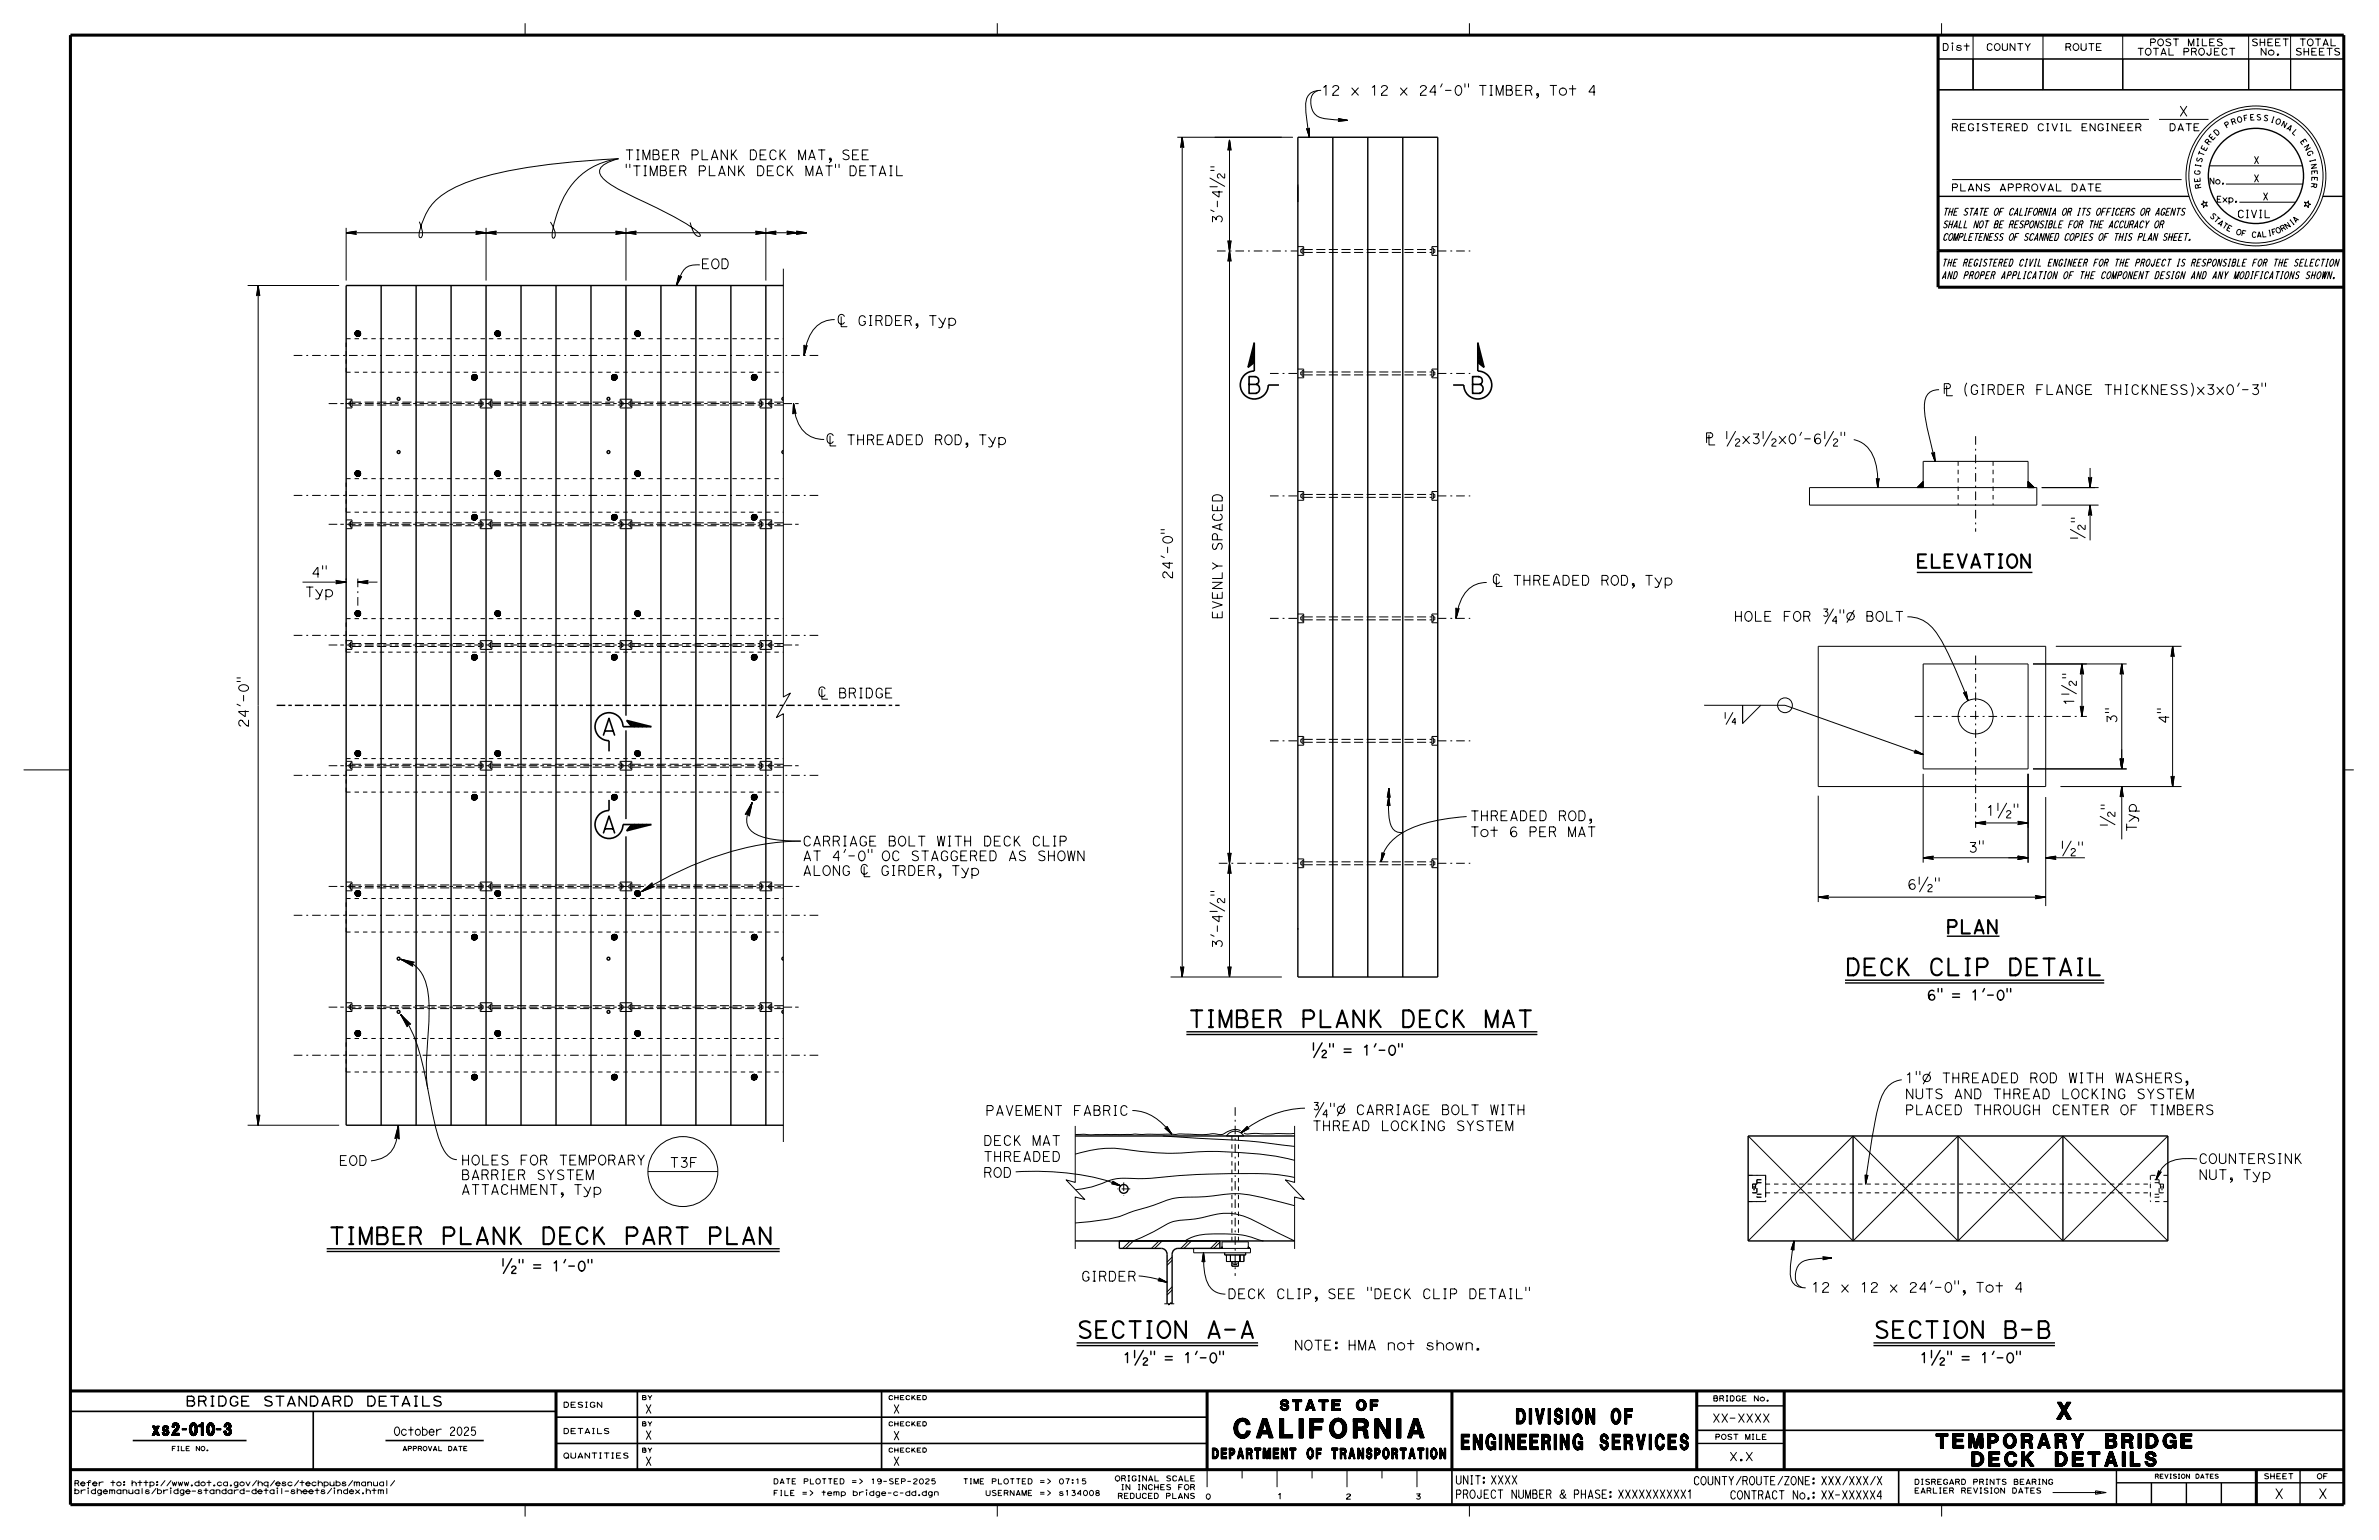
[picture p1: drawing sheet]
<svg xmlns="http://www.w3.org/2000/svg" width="432mm" height="279mm" viewBox="0 0 432 279" stroke-linecap="round" stroke-linejoin="round" font-family="sans-serif">
<defs><g id="words">
<text font-size="3.5" x="224" y="260.9">CALIFORNIA</text>
<g font-size="3">
<text x="226.2" y="71.4">B</text>
<text x="266.7" y="71.4">B</text>
<text x="109" y="133.4">A</text>
<text x="109" y="151.1">A</text>
<text x="334.9" y="176.9">DECK CLIP DETAIL</text>
<text x="215.6" y="186.4">TIMBER PLANK DECK MAT</text>
<text x="59.6" y="225.7">TIMBER PLANK DECK PART PLAN</text>
<text x="195.4" y="242.7">SECTION A-A</text>
<text x="340" y="242.7">SECTION B-B</text>
<text x="373.3" y="257.5">X</text>
</g>
<g font-size="2.8">
<text x="265.2" y="263">ENGINEERING SERVICES</text>
<text x="275.2" y="258.3">DIVISION OF</text>
</g>
<g font-size="2.6">
<text x="351.4" y="262.7">TEMPORARY BRIDGE</text>
<text x="357.9" y="266">DECK DETAILS</text>
</g>
<g font-size="2.4">
<text x="347.7" y="103">ELEVATION</text>
<text x="353.2" y="169.4">PLAN</text>
</g>
<text font-size="2.2" x="27.6" y="260.4">xs2-010-3</text>
<g font-size="1.9">
<text x="232.3" y="255.9">STATE OF</text>
<text x="220" y="264.7">DEPARTMENT OF TRANSPORTATION</text>
</g>
<g font-size="1.8">
<text x="239.8" y="17.3">12 x 12 x 24'-0&quot; TIMBER, Tot 4</text>
<text x="395.4" y="21.1">X</text>
<text x="113.4" y="29">TIMBER PLANK DECK MAT, SEE</text>
<text x="113.4" y="31.9">&quot;TIMBER PLANK DECK MAT&quot; DETAIL</text>
<text x="221.8" y="40.7" transform="rotate(-90 221.8 40.7)">3'-4½</text>
<text x="127.2" y="48.8">EOD</text>
<text x="352.6" y="71.6">Â (GIRDER FLANGE THICKNESS)x3x0'-3&quot;</text>
<text x="309.5" y="80.5">Â ½x3½x0'-6½&quot;</text>
<text x="221.8" y="100" transform="rotate(-90 221.8 100)">SPACED</text>
<text x="212.8" y="105.2" transform="rotate(-90 212.8 105.2)">24'-0&quot;</text>
<text x="55.3" y="108.3">Typ</text>
<text x="221.8" y="112.4" transform="rotate(-90 221.8 112.4)">EVENLY</text>
<text x="314.7" y="112.7">HOLE FOR ¾&quot;Ø BOLT</text>
<text x="376.4" y="128.1" transform="rotate(-90 376.4 128.1)">1½</text>
<text x="384.2" y="131.3" transform="rotate(-90 384.2 131.3)">3&quot;</text>
<text x="45.1" y="132.1" transform="rotate(-90 45.1 132.1)">24'-0&quot;</text>
<text x="266.8" y="148.9">THREADED ROD,</text>
<text x="360.4" y="147.9">1½&quot;</text>
<text x="145.6" y="153.5">CARRIAGE BOLT WITH DECK CLIP</text>
<text x="266.8" y="151.8">Tot 6 PER MAT</text>
<text x="357.2" y="154.6">3&quot;</text>
<text x="387.8" y="151" transform="rotate(-90 387.8 151)">Typ</text>
<text x="145.6" y="156.2">AT 4'-0&quot; OC STAGGERED AS SHOWN</text>
<text x="346.2" y="161.3">6½&quot;</text>
<text x="221.8" y="172.1" transform="rotate(-90 221.8 172.1)">3'-4½</text>
<text x="349.7" y="181.4">6&quot; = 1'-0&quot;</text>
<text x="238" y="191.4">½&quot; = 1'-0&quot;</text>
<text x="345.7" y="196.5">1&quot;Ø THREADED ROD WITH WASHERS,</text>
<text x="178.8" y="202.4">PAVEMENT FABRIC</text>
<text x="238.1" y="202.2">¾&quot;Ø CARRIAGE BOLT WITH</text>
<text x="345.7" y="202.2">PLACED THROUGH CENTER OF TIMBERS</text>
<text x="345.7" y="199.4">NUTS AND THREAD LOCKING SYSTEM</text>
<text x="178.4" y="207.8">DECK MAT</text>
<text x="238.1" y="205.1">THREAD LOCKING SYSTEM</text>
<text x="61.5" y="211.4">EOD</text>
<text x="83.6" y="214">BARRIER SYSTEM</text>
<text x="83.6" y="211.4">HOLES FOR TEMPORARY</text>
<text x="121.5" y="211.8">T3F</text>
<text x="178.4" y="213.6">ROD</text>
<text x="178.4" y="210.7">THREADED</text>
<text x="399" y="214">NUT, Typ</text>
<text x="399" y="211.1">COUNTERSINK</text>
<text x="83.6" y="216.7">ATTACHMENT, Typ</text>
<text x="90.9" y="230.6">½&quot; = 1'-0&quot;</text>
<text x="196.2" y="232.4">GIRDER</text>
<text x="222.8" y="235.6">DECK CLIP, SEE &quot;DECK CLIP DETAIL&quot;</text>
<text x="328.7" y="234.4">12 x 12 x 24'-0&quot;, Tot 4</text>
<text x="234.8" y="244.9">NOTE: HMA not shown.</text>
<text x="203.8" y="247.2">1½&quot; = 1'-0&quot;</text>
<text x="348.4" y="247.2">1½&quot; = 1'-0&quot;</text>
<text x="33.6" y="255.1">BRIDGE STANDARD DETAILS</text>
<text x="412.8" y="271.9">X</text>
<text x="420.7" y="271.9">X</text>
</g>
<g font-size="1.5">
<text x="117.1" y="256.4">X</text>
<text x="162.1" y="256.4">X</text>
<text x="71.4" y="260.4">October 2025</text>
<text x="117.1" y="261.1">X</text>
<text x="162.1" y="261.2">X</text>
<text x="310.7" y="258">XX-XXXX</text>
<text x="117.1" y="265.9">X</text>
<text x="162.1" y="265.9">X</text>
<text x="264.1" y="269.3">UNIT: XXXX</text>
<text x="307.3" y="269.4">COUNTY/ROUTE/ZONE: XXX/XXX/X</text>
<text x="313.8" y="265">X.X</text>
<text x="264.1" y="271.8">PROJECT NUMBER &amp; PHASE: XXXXXXXXXX1</text>
<text x="313.9" y="272">CONTRACT No.: XX-XXXXX4</text>
</g>
<text font-size="1.4" x="406" y="39.5">CIVIL</text>
<g font-size="1.3">
<text x="354.1" y="23.7">REGISTERED CIVIL ENGINEER</text>
<text x="393.6" y="23.7">DATE</text>
<text x="409" y="29.7">X</text>
<text x="354.1" y="34.7">PLANS APPROVAL DATE</text>
<text x="409" y="33">X</text>
<text x="352.5" y="41.3">SHALL NOT BE RESPONSIBLE FOR THE ACCURACY OR</text>
<text x="352.5" y="39.1">THE STATE OF CALIFORNIA OR ITS OFFICERS OR AGENTS</text>
<text x="410.7" y="36.3">X</text>
<text x="352.5" y="43.6">COMPLETENESS OF SCANNED COPIES OF THIS PLAN SHEET.</text>
<text x="352.4" y="50.6">AND PROPER APPLICATION OF THE COMPONENT DESIGN AND ANY MODIFICATIONS SHOWN.</text>
<text x="352.4" y="48.3">THE REGISTERED CIVIL ENGINEER FOR THE PROJECT IS RESPONSIBLE FOR THE SELECTION</text>
</g>
<g font-size="1.2">
<text x="352.5" y="9.2">Dist</text>
<text x="360.4" y="9.2">COUNTY</text>
<text x="374.7" y="9.2">ROUTE</text>
<text x="387.8" y="10">TOTAL PROJECT</text>
<text x="390.1" y="8.3">POST MILES</text>
<text x="408.6" y="8.3">SHEET</text>
<text x="410.2" y="10">No.</text>
<text x="416.5" y="10">SHEETS</text>
<text x="417.3" y="8.3">TOTAL</text>
</g>
<g font-size="1.1">
<text x="400.9" y="33.4">No.</text>
<text x="402.3" y="36.7">Exp.</text>
</g>
<g font-size="1">
<text x="404.1" y="23.3" transform="rotate(-31 404.1 23.3)">P</text>
<text x="405.1" y="22.7" transform="rotate(-20 405.1 22.7)">R</text>
<text x="406.1" y="22.3" transform="rotate(-15 406.1 22.3)">O</text>
<text x="407.3" y="22" transform="rotate(-10 407.3 22)">F</text>
<text x="408.4" y="21.8" transform="rotate(-4 408.4 21.8)">E</text>
<text x="409.5" y="21.8" transform="rotate(1 409.5 21.8)">S</text>
<text x="410.7" y="21.8" transform="rotate(12 410.7 21.8)">S</text>
<text x="412" y="22.1" transform="rotate(17 412 22.1)">I</text>
<text x="412.9" y="22.3" transform="rotate(22 412.9 22.3)">O</text>
<text x="413.9" y="22.8" transform="rotate(28 413.9 22.8)">N</text>
<text x="414.9" y="23.3" transform="rotate(33 414.9 23.3)">A</text>
<text x="399.6" y="29.6" transform="rotate(-74 399.6 29.6)">S</text>
<text x="399.9" y="28.5" transform="rotate(-69 399.9 28.5)">T</text>
<text x="400.3" y="27.5" transform="rotate(-63 400.3 27.5)">E</text>
<text x="400.9" y="26.4" transform="rotate(-53 400.9 26.4)">R</text>
<text x="401.5" y="25.5" transform="rotate(-47 401.5 25.5)">E</text>
<text x="402.3" y="24.7" transform="rotate(-42 402.3 24.7)">D</text>
<text x="415.9" y="24" transform="rotate(44 415.9 24)">L</text>
<text x="417.4" y="25.6" transform="rotate(55 417.4 25.6)">E</text>
<text x="418.1" y="26.6" transform="rotate(60 418.1 26.6)">N</text>
<text x="418.6" y="27.6" transform="rotate(65 418.6 27.6)">G</text>
<text x="419.2" y="28.9" transform="rotate(76 419.2 28.9)">I</text>
<text x="419.4" y="29.8" transform="rotate(81 419.4 29.8)">N</text>
<text x="399.3" y="31.8" transform="rotate(-85 399.3 31.8)">G</text>
<text x="399.4" y="33.1" transform="rotate(-96 399.4 33.1)">E</text>
<text x="399.4" y="30.5" transform="rotate(-79 399.4 30.5)">I</text>
<text x="399.6" y="34.2" transform="rotate(-101 399.6 34.2)">R</text>
<text x="419.5" y="33.1" transform="rotate(98 419.5 33.1)">R</text>
<text x="419.6" y="30.9" transform="rotate(87 419.6 30.9)">E</text>
<text x="419.6" y="32" transform="rotate(92 419.6 32)">E</text>
<text x="401" y="39.2" transform="rotate(46 401 39.2)">S</text>
<text x="401.7" y="39.9" transform="rotate(41 401.7 39.9)">T</text>
<text x="402.4" y="40.6" transform="rotate(37 402.4 40.6)">A</text>
<text x="403.2" y="41.1" transform="rotate(32 403.2 41.1)">T</text>
<text x="404" y="41.7" transform="rotate(27 404 41.7)">E</text>
<text x="415" y="41.6" transform="rotate(-34 415 41.6)">N</text>
<text x="416" y="40.9" transform="rotate(-38 416 40.9)">I</text>
<text x="416.6" y="40.5" transform="rotate(-43 416.6 40.5)">A</text>
<text x="405.7" y="42.4" transform="rotate(18 405.7 42.4)">O</text>
<text x="406.7" y="42.7" transform="rotate(13 406.7 42.7)">F</text>
<text x="408.6" y="43" transform="rotate(4 408.6 43)">C</text>
<text x="409.6" y="43.1" transform="rotate(-1 409.6 43.1)">A</text>
<text x="410.5" y="43" transform="rotate(-6 410.5 43)">L</text>
<text x="411.7" y="42.9" transform="rotate(-10 411.7 42.9)">I</text>
<text x="412.4" y="42.7" transform="rotate(-15 412.4 42.7)">F</text>
<text x="413.3" y="42.4" transform="rotate(-24 413.3 42.4)">O</text>
<text x="414.2" y="42.1" transform="rotate(-29 414.2 42.1)">R</text>
<text x="102.2" y="255.3">DESIGN</text>
<text x="310.9" y="254.2">BRIDGE No.</text>
<text x="102.2" y="260.1">DETAILS</text>
<text x="311.2" y="261.2">POST MILE</text>
<text x="13.4" y="269.6">Refer to: http://www.dot.ca.gov/hq/esc/techpubs/manual/</text>
<text x="102.2" y="264.6">QUANTITIES</text>
<text x="140.3" y="269.2">DATE PLOTTED =&gt;</text>
<text x="158" y="269.2">19-SEP-2025</text>
<text x="174.7" y="269.2">TIME PLOTTED =&gt;</text>
<text x="192.1" y="269.2">07:15</text>
<text x="202.3" y="268.7">ORIGINAL SCALE</text>
<text x="347.4" y="269.3">DISREGARD PRINTS BEARING</text>
<text x="410.8" y="268.3">SHEET</text>
<text x="420.5" y="268.3">OF</text>
<text x="13.4" y="271">bridgemanuals/bridge-standard-detail-sheets/index.html</text>
<text x="140.3" y="271.3">FILE =&gt;</text>
<text x="149" y="271.3">temp bridge-c-dd.dgn</text>
<text x="178.8" y="271.3">USERNAME =&gt;</text>
<text x="192.1" y="271.3">s134008</text>
<text x="202.8" y="271.9">REDUCED PLANS</text>
<text x="203.4" y="270.3">IN INCHES FOR</text>
<text x="218.8" y="272">0</text>
<text x="231.8" y="271.9">1</text>
<text x="244.2" y="272">2</text>
<text x="256.9" y="272">3</text>
<text x="347.4" y="270.9">EARLIER REVISION DATES</text>
</g>
<g font-size=".8">
<text x="116.4" y="253.9">BY</text>
<text x="161.2" y="253.9">CHECKED</text>
<text x="31.1" y="263.2">FILE NO.</text>
<text x="73" y="263.2">APPROVAL DATE</text>
<text x="116.4" y="258.7">BY</text>
<text x="116.4" y="263.5">BY</text>
<text x="161.2" y="258.7">CHECKED</text>
<text x="161.2" y="263.5">CHECKED</text>
<text x="391.1" y="268.2">REVISION DATES</text>
</g>
</g></defs>
<g fill="none" stroke="#000" stroke-width=".18">
<path d="M95.3 4.2v2.2M181 4.2v2.2M239.2 16.4a2.17 2.17 0 0 0-1.2 2.8 2.65 2.65 0 0 0 2.6 2.4l3.9 .2M239.8 16.4a2.46 2.46 0 0 0-2.8 2.8l.2 2.7 .5 3M261.8 15.2l-.3 .6M265.9 15.2v.6M266.5 15.2v.6M266.7 4.2v2.2M351.8 10.7h6.3v5.6h-6.3zM351.8 10.7h73.6M352.4 4.2v2.2M354.4 8.3v.9"/>
<path d="M358.1 10.7h12.7v5.6h-12.7zM358.1 6.4v9.9M370.8 6.4v9.9M370.8 10.7h14.5v5.6h-14.5zM385.3 10.7h22.8v5.6h-22.8zM385.3 6.4v9.9M408.1 6.4v9.9M408.1 10.7h7.7v5.6h-7.7zM415.8 6.4v9.9M415.8 10.7h9.6v5.6h-9.6zM112.3 28.8a126.5 126.5 0 0 0-23.3 2.9 23.9 23.9 0 0 0-9.6 4.4 11.2 11.2 0 0 0-3.3 6.6v.3l.3 .1a1.03 1.03 0 0 0 .2-1.2l-.5-1.7M112.3 28.8a13.3 13.3 0 0 0-11.1 9.8l-.3 .8a8.6 8.6 0 0 0-.6 3.7l.2 .1a1.05 1.05 0 0 0 .2-1.3l-.8-1.6"/>
<path d="M112.3 28.8l-1.4 .5-1.1 .4-.6 .5a1.44 1.44 0 0 0 .3 2.2 33 33 0 0 0 7.8 4.4 49.1 49.1 0 0 1 9.2 5.1l.5 .5 .1 .3-.1 .2a1.32 1.32 0 0 1-1.3-1.2l-.4-1.3M113.7 29.8v.6M114.3 29.8v.6M151.6 29.8v.6M152.3 29.8v.6M213.7 24.9h21M214.6 24.9l.1 1.7M214.6 24.9l-.3 1.9 .1-.1M214.6 24.9v152.4M214.6 24.9l.3 1.9-.2-.1M214.6 24.9l-.2 1.8M214.6 24.9l-.1 1.7"/>
<path d="M214.6 24.9l.2 1.8M214.6 24.9l.1 1.8M214.6 24.9l-.3 1.8M214.7 26.7l-.1-.1-.2 .1M219.6 33.9h1.3M219.6 32.3l2.7 1.5M219.7 30.3h.7M219.7 30.9h.7M219.8 38.1l.6 .3M222.3 31.5v.8h-.2l-.7-.7a.37 .37 0 0 0-.5 .2 .37 .37 0 0 0 .3 .5M223 27.2l.2-.1 .1 .1M223.2 25.4l-.3 1.8"/>
<path d="M223.2 25.4v1.7M223.2 25.4l-.4 1.9 .2-.1M223.2 25.4v151.9M223.2 25.4l.3 1.9-.2-.1M223.2 25.4l-.2 1.8M223.2 25.4l-.1 1.7M223.2 25.4l.2 1.8M223.2 25.4l.1 1.8M235.6 33.5v.3M237.2 23.3l.5 1.6M237.3 23.4l.4 1.5M237.3 23.4l-.2-.1 .6 1.6"/>
<path d="M237.3 23.4h.1M237.4 23.4l.3 1.5M237.5 23.4l.2 1.5M237.5 23.3l.2-.1v1.7M237.5 23.3l.2 1.6M237.5 23.3l-.1 .1M237.6 23.3l.1 1.6M242.9 21.6l1.7 .2M243 21.6l.1 .2M243 21.6l-.1-.1 1.7 .3M243 21.6l1.6 .2M243 21.8h1.6"/>
<path d="M243 21.7l1.6 .1M243.1 21.8h1.5M243.1 21.8l-.1 .1M244.6 21.8l-1.6 .1M244.6 21.8l-1.7 .2 .1-.1M244.6 21.8l-1.7 .2M354.3 32.6h41.7M354.3 21.7h35.7M391.9 21.7h9M399.9 36.4l.3 .4 .4-.1-.2 .3 .2 .4-.4-.1-.3 .4v-.5l-.4-.1 .4-.2zM401 30.1h16.9M404 33.4h14"/>
<path d="M406.5 36.7h10.2M418.3 36.7l.4 .1 .3-.3v.4l.4 .2-.4 .1v.5l-.3-.4-.4 .1 .2-.4zM44.9 51.8h16.7M46.9 51.8l-.4 1.9 .2-.1M46.9 51.8v152.3M46.9 51.8l.3 1.9-.2-.1M46.9 51.8l-.2 1.8M46.9 51.8l-.1 1.7M46.9 51.8l.2 1.8M46.9 51.8l.1 1.8M46.9 51.8l-.3 1.8M46.9 51.8v1.7"/>
<path d="M47 53.6l-.1-.1-.2 .1M62.8 42.2l1.9 .3-.1-.1M62.8 41.3v9.6M62.8 42.2h83.6M62.8 42.2l1.8 .2M62.8 42.2l1.8 .1M62.8 42.2l1.9 .3M64.6 42.1l-1.8 .1M64.6 42.1l-.1 .1 .1 .2M64.6 42.1l.1-.2-1.9 .3M64.7 42l-1.9 .2M64.9 60l-.5 .5"/>
<path d="M86.4 42l3.7 .5M86.4 42.1l3.6 .3M86.4 42.1l-.1-.2 3.8 .6-.1-.1M86.4 42.1l.1 .1-.1 .2M86.5 42.1l1.7 .1M88.2 41.3v9.6M88.2 42.2l1.8 .1M88.2 42.2l-1.8 .2M90 42.1l-3.5 .2M90 42.1l-.1 .1 .1 .2M90 42.1l.1-.2-3.8 .6 .1-.1M90 42.1l-1.8 .1"/>
<path d="M90.1 42l-3.7 .5M90.3 60l-.5 .5M90.4 60l-.6 .5M111.8 42l3.7 .5M111.8 42.1l-.1-.2 3.8 .6-.1-.1M111.8 42.1l.1 .1-.1 .2M111.8 42.1l3.6 .3M111.9 42.1l1.7 .1M113.6 42.2l-1.8 .2M113.6 41.3v9.6M113.6 42.2l1.8 .1M115.4 42.1l-3.5 .2"/>
<path d="M115.4 42.1l-.1 .1 .1 .2M115.4 42.1l.1-.2-3.8 .6 .1-.1M115.4 42.1l-1.8 .1M115.5 42l-3.7 .5M115.8 60l-.6 .6 .6-.6M123.2 50l-.4 1.8M123.3 50.1l-.1-.2-.4 1.9M123.3 50.1l-.5 1.7M123.3 50.1l.1 .1M123.4 50.2l-.6 1.6M123.5 50.2l-.7 1.6M123.6 50.2l-.8 1.6"/>
<path d="M123.6 50.2h.2l-1 1.6M123.6 50.2h-.2M123.7 50.2l-.9 1.6M127 48.1a2.91 2.91 0 0 0-3.4 1.8l-.8 1.9M137.2 42l3.6 .5M137.2 42.1l-.1-.2 3.8 .6-.1-.1M137.2 42.1l.1 .1-.2 .3 3.8-.6-.1 .2M137.2 42.1l3.6 .3M137.3 42.1l1.7 .1M139 42.2l-1.8 .2M139 41.3v9.6M139 42.2l1.7 .1"/>
<path d="M140.7 42.1l-3.4 .2M140.8 42.1l-1.8 .1M140.8 42.1l-.1 .1 .1 .2M140.8 42l-3.6 .5M142.2 48.8v77.6l1.2-.7-2.5 4.5 1.3-.7v77.7M142.8 42l1.9 .2M142.9 42.1l-.1-.2 1.9 .3M142.9 42.1l.1 .1-.1 .2M142.9 42.1l1.8 .1M144.6 42l1.8 .2M144.6 42.1l-.1-.2 1.9 .3M144.6 42.1l.1 .1"/>
<path d="M144.6 42.1l1.8 .1M144.7 42.1l1.7 .1M144.7 42.2l-1.8 .2M144.7 42.2l-1.9 .3 .1-.1M144.7 42.2l-1.9 .3M144.7 42.2l-1.8 .1M144.7 42.2l-.1 .2M146.4 42.2l-1.8 .2M146.4 42.2l-1.9 .3 .1-.1M146.4 42.2l-1.8 .3M146.4 42.2l-1.7 .1M151.5 58a5.1 5.1 0 0 0-5 4l-.5 2.5"/>
<path d="M152.7 57.5v1.8h1M153.3 57.4a.6 .6 0 0 0-.8-.3 .6 .6 0 0 0-.4 .7 .67 .67 0 0 0 .2 .8 .67 .67 0 0 0 .8 .1l.2-.2M157 57.6a.6 .6 0 0 0-.7-.3 .6 .6 0 0 0-.4 .8 .66 .66 0 0 0 .2 .8 .66 .66 0 0 0 .8 0l.2-.6h-.4M157.8 57.3h.4M157.8 59h.4M158 57.3v1.7M159 58.2h.7l.4 .9M159.7 58.2a.45 .45 0 0 0 .4-.5 .45 .45 0 0 0-.4-.4h-.7v1.8M160.8 57.3h.6a1 1 0 0 1-.1 1.7h-.5zM162.5 58.2h.8M163.6 57.3h-1.1v1.7h1.1M164.3 58.2h.7l.4 .9"/>
<path d="M165 58.2a.45 .45 0 0 0 .4-.5 .45 .45 0 0 0-.4-.4h-.7v1.8M166.3 58.8h.3v.2h-.3zM166.6 59v.3l-.3 .3M168.7 57.3h1.2M169.3 57.3v1.7M170.4 57.7l.8 1.1M171.6 57.7l-.6 1.6-.3 .2-.3-.1M172.2 57.9a.7 .7 0 0 1 1 0 .7 .7 0 0 1 0 1 .7 .7 0 0 1-1 0M172.2 57.7v1.9M222.9 43.7l.5 3.7M223 43.8l-.2-.1 .7 3.7-.2-.1M223 43.8l.2 1.7"/>
<path d="M223 43.8h.2h.1M223.1 43.8l.1 1.7M223.2 45.5v1.8M223.2 45.5l-.2 1.8M223.2 45.5l.1 1.8M223.2 43.8l-.1 3.5M223.3 47.3l-.1-.1-.2 .1M223.3 43.8l-.1 1.7M223.3 43.8l.2-.1-.7 3.7 .2-.1M223.4 43.7l-.5 3.7M62.8 73.1v.3M64.4 60.6l.6-.6-.6 .6"/>
<path d="M64.4 60.4l.5-.4-.5 .4M64.5 60.9l.8-.8-.8 .8M64.6 60.9l.8-.7-.8 .7M64.6 60.1l-.1 .1M64.7 61l.7-.7-.7 .7M64.7 61l.7-.7-.6 .7M64.7 60l-.2 .3 .2-.3M65.1 60l-.6 .7M65.2 60.1l-.7 .6M65.2 60.1l-.7 .7M65.3 60.1l-.8 .7M65.4 60.2l-.8 .7"/>
<path d="M65.4 60.8l-.1 .1M65.4 60.8l-.2 .2M65.4 60.3l-.7 .7M65.5 60.4l-.6 .7M65.5 60.6l-.3 .4M65.5 60.5l-.5 .6 .5-.5M85.6 68.5l.4 .5M85.6 68.4l.6 .6M85.6 68.6l.4 .4M85.6 68.3l.6 .7M85.6 68.7l.3 .2M85.6 68.7l.3 .2-.2-.2"/>
<path d="M85.6 68.2l.8 .7M85.7 68.1l.7 .8M85.7 68.1l.8 .8M85.7 68.1l.8 .7M85.8 68l.7 .8M85.8 68l.8 .7M85.9 68l.7 .7M86 67.9l.6 .6M86.1 69l-.5-.5 .5 .5M86.1 67.9l.5 .5M86.2 67.9l.4 .4-.4-.3M86.3 68.9l-.7-.7 .7 .8"/>
<path d="M86.4 68l.2 .2M86.4 68l.1 .1M86.6 68.6l-.6-.6 .6 .6M89.8 60.4l.4-.4-.4 .4M90 60.1l-.1 .1M90.1 60l-.2 .3M90.2 60l-.4 .4M90.4 60l-.6 .6M90.5 60l-.7 .7M90.6 60.1l-.7 .7M90.7 60.1l-.8 .8M90.7 60.1l-.7 .8"/>
<path d="M90.7 60.2l-.7 .7M90.8 60.2l-.8 .7M90.8 60.8l-.1 .1M90.8 60.8l-.2 .2M90.8 60.2l-.7 .8M90.8 60.3l-.7 .7M90.8 60.7l-.3 .3M90.8 60.4l-.6 .6M90.9 60.4l-.7 .6M90.9 60.6l-.5 .4M90.9 60.5l-.6 .6M90.9 60.5l-.5 .6 .5-.6"/>
<path d="M111 68.5l.5 .5M111 68.4l.6 .6M111 68.5l.4 .5M111 68.6l.4 .4M111 68.3l.6 .7M111 68.3l.7 .7M111 68.7l.3 .2M111 68.2l.7 .7-.7-.6M111 68.2l.7 .7M111 68.7l.2 .2M111.1 68.2l.7 .7M111.1 68.1l.7 .8"/>
<path d="M111.1 68.1l.8 .7M111.2 68.1l.7 .7M111.2 68l.8 .7-.8-.7M111.3 68l.7 .6M111.4 68l.6 .6M111.4 67.9l.6 .6-.6-.6M111.5 67.9l.5 .6M111.5 67.9l.5 .5M111.6 67.9l.4 .4M111.7 68l.3 .3M111.8 68l.2 .2M112 68.7l-.7-.7 .7 .7"/>
<path d="M115.2 60.5l.5-.5-.5 .5M115.3 60.8l.7-.7-.7 .7M115.4 61l.8-.8-.8 .8M115.4 60.1l-.1 .1 .1-.1M115.6 60l-.4 .4M115.7 60l-.5 .5M115.8 60l-.6 .6M115.9 60l-.7 .7 .7-.7M115.9 61l.3-.3-.3 .3M115.9 60l-.7 .7M116 60.1l-.7 .7M116.1 60.1l-.8 .8"/>
<path d="M116.1 60.1l-.7 .8M116.2 60.3l-.7 .7 .7-.7-.7 .7 .7-.7-.6 .7 .7-.5-.6 .6M116.2 60.8l-.2 .2M116.2 60.7l-.4 .3M116.3 60.6l-.5 .5M136.4 68.3l.6 .7M136.4 68.3l.6 .7-.6-.7M136.4 68.6l.3 .4M136.4 68.7l.3 .3M136.4 68.3l.7 .7M136.4 68.7l.3 .2M136.4 68.2l.7 .7"/>
<path d="M136.4 68.2l.8 .7-.8-.7M136.4 68.8l.2 .1M136.5 68.2l.7 .7M136.5 68.1l.7 .8M136.5 68.8l.1 .1M136.5 68.1l.8 .7-.8-.7M136.5 68.1l.8 .7M136.6 68l.7 .7M136.7 68l.7 .7M136.7 68l.7 .6M136.8 69l-.4-.5 .4 .5M136.9 67.9l.5 .6"/>
<path d="M136.9 69l-.5-.6 .5 .6M137 67.9l.4 .4-.4-.3M137.3 68.2l-.1-.2 .1 .2M137.4 68.3l-.3-.3 .3 .3M137.4 68.5l-.6-.6 .6 .7M137.4 68.4l-.4-.5 .4 .5M144 73.2l.3 1.7M144 73.2v1.9M144 73.2l.2 1.7M144 73.2a6.8 6.8 0 0 0 3.2 6l.8 .3 1.6 .2M144 73.2l.5 1.9-.2-.1M144 73.2v1.8"/>
<path d="M144 73.2l.1 1.8M144 73.2l.4 1.8M144 73.2l.3 1.8M144 73.2l-.1 1.9 .3-.2M144.2 74.9l.1 .1M146 62.6v1.9M146 62.7l-.1-.1 .1 1.9M146 62.7v1.8M146 62.7l.2 .1M146.1 62.8l-.1 1.7M146.2 62.8l.3-.1-.5 1.8M146.2 62.8l-.2 1.7"/>
<path d="M146.3 62.8l-.3 1.7M146.4 62.7l-.4 1.8M150.7 79.1v1.8h1M151.2 79a.6 .6 0 0 0-.7-.3 .6 .6 0 0 0-.4 .8 .67 .67 0 0 0 .2 .8 .67 .67 0 0 0 .8 0l.1-.2M153.9 78.9h1.2M154.5 78.9v1.8M155.7 78.9v1.8M155.7 79.8h1M156.7 78.9v1.8M157.5 79.8h.7l.4 .9M158.2 79.8a.45 .45 0 0 0 .4-.5 .45 .45 0 0 0-.4-.4h-.7v1.8M159.2 79.8h.8"/>
<path d="M160.3 78.9h-1.1v1.8h1.1M162.8 78.9h.6a1 1 0 0 1-.1 1.8h-.5zM164.5 79.8h.8M165.6 78.9h-1.1v1.8h1.1M166.3 78.9h.6a1 1 0 0 1 0 1.8h-.6zM169.8 79.8h.8l.3 .9M170.6 79.8a.45 .45 0 0 0 .3-.5 .45 .45 0 0 0-.3-.4h-.8v1.8M171.8 79.1a.73 .73 0 0 1 .9 .1 .73 .73 0 0 1 .1 .9 .68 .68 0 0 1-.8 .6 .68 .68 0 0 1-.5-1zM173.4 78.9h.6a1 1 0 0 1-.1 1.8h-.5zM177.8 78.9h1.2M178.4 78.9v1.8M179.5 79.4l.7 1"/>
<path d="M180.7 79.3l-.7 1.6-.2 .2-.3-.1M181.3 79.5a.7 .7 0 0 1 1 0 .7 .7 0 0 1 0 1 .7 .7 0 0 1-1 0M181.3 79.4v1.8M313.4 78.3v1.3M315 79.9a.37 .37 0 0 1 .5-.3 .37 .37 0 0 1 .2 .5l-.7 .6v.2h.8M315 78.3l-1.5 2.6M320 78.3v1.3M321.6 79.9a.37 .37 0 0 1 .5-.3 .37 .37 0 0 1 .2 .5l-.7 .6v.2h.8M321.6 78.3l-1.5 2.6M331.2 78.3v1.3M332.8 79.9a.37 .37 0 0 1 .5-.3 .37 .37 0 0 1 .2 .5l-.7 .6v.2h.7M332.8 78.3l-1.5 2.6"/>
<path d="M336.5 79.8a5.6 5.6 0 0 1 4.1 5.2l.2 3.5M352 70.7a2.39 2.39 0 0 0-2.7 2.4 25.4 25.4 0 0 0 1.2 7.5l.7 3.1M64.5 86.2l.8-.7-.8 .7M64.6 86.3l.7-.7-.7 .7M64.6 86.3l.8-.7-.7 .8M64.7 85.5l-.2 .1M64.7 85.4l-.2 .3M64.7 86.4l.7-.7-.6 .7M64.8 85.4l-.4 .3M64.9 86.4l.6-.6-.6 .6M64.9 85.4l-.5 .4M64.9 85.4l-.5 .5"/>
<path d="M65 85.4l-.6 .5M65.1 85.4l-.7 .7M65.1 85.4l-.6 .7M65.2 85.4l-.7 .7M65.3 85.5l-.7 .8M65.4 85.6l-.8 .7M65.4 86.2l-.2 .2M65.4 85.7l-.7 .7M65.4 86.1l-.2 .3M65.5 85.8l-.7 .6M65.5 86l-.4 .4 .4-.3M65.5 86l-.5 .4"/>
<path d="M65.5 85.9l-.6 .5M85.6 93.8l.6 .6M85.6 93.9l.5 .5M85.6 94l.4 .4M85.6 93.7l.6 .7M85.6 93.6l.8 .7M85.6 94.1l.3 .2M85.7 94.1l.1 .2M85.7 93.5l.7 .8-.8-.7M85.7 93.5l.7 .8M85.7 93.5l.8 .7M85.8 93.4l.7 .7"/>
<path d="M85.9 93.4l.7 .7M85.9 93.4l.7 .6M86 93.3l.6 .7M86 93.3l.6 .6M86.1 93.3l.5 .6M86.2 93.3l.4 .5M86.3 93.4l.3 .3M86.3 93.4l.3 .2M86.5 94.2l-.8-.7 .7 .8M86.5 94.2l-.7-.8 .7 .8M86.6 93.6l-.2-.2 .2 .2M89.8 86l.6-.6-.6 .6"/>
<path d="M90.1 85.5l-.2 .2M90.1 86.4l.7-.7-.7 .7M90.1 85.4l-.2 .3M90.2 85.4l-.4 .4 .4-.4M90.2 85.4l-.4 .4M90.3 85.4l-.5 .5M90.4 85.4l-.6 .5M90.5 85.4l-.7 .6M90.5 85.4l-.7 .7M90.6 85.4l-.7 .8 .7-.7M90.6 85.5l-.7 .8M90.7 85.5l-.8 .8"/>
<path d="M90.7 85.6l-.8 .7M90.7 85.6l-.7 .8 .8-.8M90.7 85.6l-.7 .7M90.8 86.2l-.1 .1M90.8 86.2l-.2 .2M90.8 86.1l-.2 .3M90.8 85.7l-.7 .7M90.8 86.1l-.3 .3M90.9 85.8l-.8 .6M90.9 86l-.4 .4M90.9 86l-.5 .4M90.9 85.9l-.6 .5"/>
<path d="M90.9 85.9l-.5 .5M111 93.8l.5 .6-.5-.5M111 93.8l.6 .6M111 93.7l.7 .6M111 94.1l.3 .2M111.1 93.6l.7 .7M111.1 94.1l.1 .2M111.1 93.5l.7 .8M111.1 93.5l.8 .7M111.2 93.4l.7 .8M111.2 93.4l.8 .7M111.3 93.4l.7 .7"/>
<path d="M111.3 93.4l.7 .6M111.3 94.4l-.3-.4 .3 .4M111.4 93.3l.6 .7M111.4 93.3l.6 .7-.6-.7M111.4 93.3l.6 .6M111.5 93.3l.5 .6M111.6 93.3l.4 .5M111.6 93.3l.4 .4M111.7 93.4l.3 .2M111.8 93.4l.1 .1M111.9 94.2l-.8-.7 .7 .8M115.5 85.4l-.2 .3"/>
<path d="M115.5 86.4l.7-.7-.6 .7M115.6 85.4l-.4 .4M115.7 85.4l-.5 .5M115.8 85.4l-.6 .6M115.9 85.4l-.7 .6M115.9 85.4l-.7 .7M116 85.4l-.7 .7M116 85.5l-.7 .7 .7-.7M116 85.5l-.7 .7M116.1 85.5l-.8 .7M116.1 85.5l-.8 .8M116.1 85.5l-.7 .8"/>
<path d="M116.2 86.2l-.2 .1M116.2 85.6l-.8 .8M116.2 86.2l-.2 .2M116.2 85.7l-.7 .7M116.2 86.1l-.2 .3M116.2 85.7l-.6 .7M116.2 86.1l-.3 .3M116.2 85.8l-.6 .6M116.3 86l-.5 .4M116.3 85.9l-.6 .5M136.4 93.8l.5 .6M136.4 93.9l.5 .5"/>
<path d="M136.4 93.9l.4 .5M136.4 93.7l.6 .7M136.4 94l.3 .4-.3-.4M136.4 93.7l.7 .7M136.4 94.1l.3 .2M136.4 94.1l.2 .2M136.4 93.6l.7 .7-.7-.6M136.5 93.6l.7 .7M136.5 93.5l.7 .8M136.5 94.2l.1 .1M136.5 93.5l.8 .7M136.5 93.4l.8 .8"/>
<path d="M136.6 93.4l.7 .8M136.7 93.4l.7 .7M136.8 93.3l.6 .7M136.8 93.3l.6 .6M136.9 93.3l.5 .6M137 93.3l.4 .4M137.1 93.4l.3 .3M137.1 93.4l.3 .2M137.2 93.4l.1 .2M137.2 93.4l.1 .1M137.3 94.1l-.7-.7 .7 .7M137.4 94l-.7-.6 .7 .6"/>
<path d="M137.4 93.8l-.5-.5 .5 .5M161 80.7l.6-1.8 .6 1.8M161.1 80.2h.9M175.3 80.4h.3v.3h-.3zM175.6 80.7v.2l-.3 .3M210.7 96.1h.6M210.7 96.7h.6M328.4 88.5h41.3v3.1h-41.3zM340.6 86.8l.2 1.7M340.7 86.9l.1 1.6M340.7 86.9l-.2-.1 .3 1.7M340.7 86.9l.1 .1"/>
<path d="M340.8 86.9v1.6M340.8 87v1.5M340.8 87l.3-.2-.3 1.7M340.9 86.9l-.1 1.6M341 86.9l-.2 1.6M341 86.8l-.2 1.7M348 88.5l1.1-1.1v1.1zM348 88.4v.1M348.1 88.3l.1 .2M348.1 88.5l-.1-.1 .1 .1M348.2 88.3l.2 .2M348.2 88.2l.3 .3"/>
<path d="M348.3 88.5l-.2-.2 .2 .2M348.4 88.1l.3 .4M348.5 88.5l-.3-.3 .4 .3M348.6 87.8l.5 .4M348.6 88.5l-.3-.4 .4 .4M348.7 87.8l.4 .4M348.8 87.7l.3 .3M348.8 87.6l.3 .3M348.8 88.5l-.4-.5 .5 .5M348.9 88.5l-.5-.5 .6 .5M348.9 87.5l.2 .1M349 87.4h.1"/>
<path d="M349.1 88.5v-4.8h19v4.8M349.1 87.4l-1.1 1.1M349.1 88.4l-.6-.5 .6 .6M349.1 88.3l-.5-.4 .5 .5M349.1 88l-.4-.3 .4 .4M349.1 87.8l-.3-.2 .3 .2M349.1 87.7l-.2-.2 .2 .2M349.1 87.5h-.1h.1M350.7 82.2l.5 1.5M350.8 82.2l.4 1.5M350.9 82.2l-.3-.1 .6 1.6M350.9 82.2l.3 1.5"/>
<path d="M350.9 82.2l.2-.2 .1 1.7M351 82.2l.2 1.5M351 82.1l.2 1.6M351.1 82.1l.1 1.6M368.1 87.4l1.1 1.1h-1.1zM368.1 87.4l1.1 1.1M368.1 87.6l.1-.1-.1 .1M368.1 87.8l.2-.2-.2 .3M368.1 88.1l.4-.4-.4 .5M368.1 88.2l.4-.4-.4 .5M368.1 88.4l.5-.5-.5 .5M368.1 87.4h.1"/>
<path d="M368.1 88.5l.6-.6-.5 .6M368.2 87.4l-.1 .1M368.3 87.5l-.2 .2M368.3 87.6l-.2 .2M368.4 87.7l-.3 .3M368.4 88.5l.4-.4-.3 .4M368.4 87.7l-.3 .4M368.6 87.9l-.5 .4M368.7 88.5l.2-.3-.2 .3M368.7 88l-.5 .5M368.8 88l-.5 .5M368.9 88.1l-.4 .4"/>
<path d="M368.9 88.1l-.3 .4M368.9 88.2l-.3 .3M368.9 88.5l.2-.2-.1 .2M369 88.3l-.2 .2M369 88.3l-.1 .2M369.1 88.4v.1M369.2 88.4l-.1 .1M369.2 88.4v.1M370.6 88.5h10.3M370.6 91.6h10.3M375.8 97.6h1.3M375.8 96l2.7 1.6"/>
<path d="M375.9 94h.6M375.9 94.7h.6M378.5 95.3v.7h-.3l-.6-.7a.37 .37 0 0 0-.5 .3 .37 .37 0 0 0 .3 .4M379.1 86.6l.3 1.9M379.2 86.7l-.2-.1 .4 1.9M379.2 86.7l.2 1.8M379.3 86.7l.1 1.8M379.4 91.6l-.3 1.9M379.4 91.6v1.8M379.4 91.6l.1 1.8M379.4 84.9v3.6M379.4 91.6v6.4"/>
<path d="M379.4 91.6l.3 1.9-.2-.1M379.4 91.6l-.2 1.8M379.4 91.6l-.1 1.8M379.4 91.6l.2 1.9M379.4 91.6l-.4 1.9 .2-.1M379.4 86.7v1.8M379.5 86.7l.2-.1-.3 1.9M379.5 86.7l-.1 .1-.2-.1M379.5 86.7l-.1 1.8M379.5 93.4l-.1-.1-.2 .1M379.6 86.6l-.2 1.9M54.9 105.6h7.9"/>
<path d="M57.8 104.1h-1l.8-1.1h.1v1.7M58.6 102.6v.7M59.2 102.6v.7M61 105.4l1.8 .2M61 105.5l1.8 .1M61 105.5l-.1-.2 1.9 .3M61 105.5l.1 .1-.1 .2M61.1 105.5l1.7 .1M62.8 105.6l-1.9 .3 .1-.1M62.8 105.6l-1.8 .3M62.8 105.6l-1.8 .2M62.8 105.6l-1.7 .1"/>
<path d="M64.4 111.3l.6-.5-.6 .5M64.5 111.6l.8-.7-.7 .8M64.6 111.7l.8-.7-.8 .7M64.7 110.9l-.2 .1M64.7 110.8l-.2 .3M64.8 110.8l-.4 .4 .4-.4M64.9 110.8l-.5 .4M64.9 110.8l-.5 .5M64.9 105.6l1.9 .3-.1-.1M64.9 105.6h3.6M64.9 105.6l1.8 .2M64.9 105.6l1.8 .1"/>
<path d="M64.9 105.6l1.9 .3M65 110.8l-.6 .6 .6-.6M65.1 110.8l-.7 .6M65.1 110.8l-.7 .7M65.2 110.8l-.7 .7M65.2 111.8l.2-.2-.2 .2M65.2 110.8l-.7 .8M65.2 110.9l-.7 .7M65.3 110.9l-.8 .7M65.3 110.9l-.8 .8M65.3 110.9l-.7 .8M65.3 111l-.7 .7"/>
<path d="M65.4 111l-.8 .7M65.4 111.1l-.7 .7M65.4 111.5l-.3 .3M65.4 111.1l-.6 .7M65.5 111.2l-.7 .6M65.5 111.4l-.4 .4M65.5 111.4l-.5 .4 .5-.4M65.5 111.2l-.6 .6M65.5 111.3l-.6 .5M66.7 105.5l-1.8 .1M66.7 105.5l-.1 .1 .1 .2M66.7 105.5l.1-.2-1.9 .3"/>
<path d="M66.8 105.4l-1.9 .2M85.6 119.2l.5 .6M85.6 119.2l.6 .6M85.6 119.4l.4 .4M85.6 119.1l.7 .7M85.6 119.4l.3 .3M85.6 119.1l.7 .6M85.6 119l.8 .7-.8-.7M85.7 119l.7 .7M85.7 119.5l.2 .2M85.7 118.9l.7 .8M85.7 118.9l.8 .7"/>
<path d="M85.8 118.8l.7 .8-.8-.7M85.8 118.8l.8 .7M85.9 118.8l.7 .6M86 118.7l.6 .7M86 118.7l.6 .6M86.1 118.7l.5 .6M86.1 118.7l.5 .5M86.3 118.7l.3 .4M86.4 118.8l.2 .2M86.4 118.8l.1 .1M86.6 119.1l-.3-.4 .3 .4M86.6 119.2l-.4-.5 .4 .5"/>
<path d="M89.8 111.4l.6-.6-.6 .6M89.8 111.5l.7-.7-.7 .7M89.9 111l.2-.2-.2 .3M89.9 111.6l.8-.7-.8 .7M90.3 110.8l-.5 .4 .4-.4-.4 .3M90.3 110.8l-.5 .5M90.4 110.8l-.6 .6M90.6 110.8l-.7 .7M90.6 110.8l-.7 .8M90.7 110.9l-.7 .8M90.7 111l-.7 .7M90.8 111l-.8 .7"/>
<path d="M90.8 111.6l-.1 .1M90.8 111l-.7 .8 .7-.7M90.8 111.6l-.2 .2M90.8 111.1l-.7 .7M90.8 111.5l-.2 .3M90.8 111.1l-.7 .7 .8-.6M90.8 111.5l-.3 .3 .3-.3M90.8 111.5l-.3 .3M90.9 111.2l-.7 .6M90.9 111.2l-.6 .6M90.9 111.4l-.5 .4 .5-.4M90.9 111.3l-.6 .5"/>
<path d="M111 119.3l.5 .5M111 119.1l.6 .7M111 119.4l.4 .4M111 119.4l.3 .3-.3-.2M111 119.1l.7 .6M111 119.5l.3 .2M111 119l.8 .7M111.1 119.5l.1 .2M111.1 118.9l.7 .8M111.1 118.9l.8 .7M111.2 118.8l.7 .7M111.3 118.8l.7 .7-.7-.7"/>
<path d="M111.3 118.8l.7 .7M111.3 118.7l.7 .7M111.4 118.7l.6 .6M111.5 118.7l.5 .5M111.6 119.8l-.6-.6 .5 .6M111.6 118.7l.4 .4M111.7 119.7l-.7-.7 .7 .7M111.8 118.8l.2 .2-.2-.2M111.8 118.8l.1 .1M111.9 119.6l-.7-.8 .7 .8M115.2 111.3l.6-.5-.6 .6M115.2 111.4l.7-.6-.7 .7"/>
<path d="M115.2 111.5l.8-.6-.7 .7M115.4 110.9l-.1 .1M115.5 110.8l-.2 .3M115.5 110.8l-.3 .3M115.6 110.8l-.4 .4M115.7 110.8l-.5 .5 .5-.5M115.8 110.8l-.6 .6M116 111.8l.2-.2-.3 .2M116 110.9l-.7 .7M116 110.9l-.7 .8 .8-.8-.7 .8 .8-.7-.8 .7M116.2 111.6l-.2 .1M116.2 111.6l-.2 .2"/>
<path d="M116.2 111l-.7 .8M116.2 111.1l-.7 .7 .7-.7M116.2 111.5l-.4 .3M116.2 111.1l-.6 .7 .6-.6-.5 .6M116.3 111.4l-.5 .4M116.3 111.3l-.5 .5 .5-.5M136.4 119.3l.6 .5M136.4 119.2l.6 .6M136.4 119.3l.4 .5M136.4 119.4l.3 .4-.3-.4M136.4 119.1l.7 .6M136.4 119.4l.3 .3"/>
<path d="M136.4 119.5l.3 .2M136.5 118.9l.7 .8M136.5 119.6l.1 .1M136.5 118.9l.7 .7M136.5 118.8l.8 .8M136.6 118.8l.7 .8M136.6 118.8l.7 .7M136.6 118.8l.8 .7M136.7 118.7l.7 .8M136.8 119.8l-.4-.5 .4 .5M136.8 118.7l.6 .6-.6-.6M136.9 118.7l.5 .5"/>
<path d="M137 118.7l.4 .5M137 118.7l.4 .4M137.1 118.7l.3 .4M137.1 118.8l.3 .2M137.2 119.7l-.8-.7 .7 .7M137.2 118.8l.1 .1M137.4 119.4l-.6-.7 .6 .7M210.7 100.9l.6 .3M264.3 110.3v1.9M264.4 110.4l.1 .1M264.4 110.4l-.2-.1 .1 1.9M264.4 110.4l-.1 1.8"/>
<path d="M264.4 110.5l-.1 1.7M264.5 110.5l.4-.1-.6 1.8M264.5 110.5l-.2 1.7M264.6 110.5l-.3 1.7M264.7 110.4l-.4 1.8M264.8 110.4l-.5 1.8M269.8 105.7a5.1 5.1 0 0 0-4.9 4l-.6 2.5M271.6 104.6v1.8h1M272.2 104.5a.6 .6 0 0 0-.8-.3 .6 .6 0 0 0-.4 .8 .67 .67 0 0 0 .2 .8 .67 .67 0 0 0 .8 0l.2-.2M274.8 104.4h1.2M275.4 104.4v1.8M276.6 104.4v1.8"/>
<path d="M276.6 105.3h1.1M277.7 104.4v1.8M278.4 105.3h.7l.4 .9M279.1 105.3a.45 .45 0 0 0 .4-.5 .45 .45 0 0 0-.4-.4h-.7v1.8M280.2 105.3h.7M281.2 104.4h-1v1.8h1.1M281.9 106.2l.6-1.8 .6 1.8M282.1 105.7h.9M283.7 104.4h.6a1 1 0 0 1 0 1.8h-.6zM285.5 105.3h.7M286.5 104.4h-1v1.8h1.1M287.2 104.4h.6a1 1 0 0 1 0 1.8h-.6z"/>
<path d="M290.8 105.3h.7l.4 .9M291.5 105.3a.45 .45 0 0 0 .4-.5 .45 .45 0 0 0-.4-.4h-.7v1.8M292.7 104.6a.73 .73 0 0 1 .9 .1 .73 .73 0 0 1 .1 .9 .68 .68 0 0 1-.8 .5 .68 .68 0 0 1-.5-.9zM294.3 104.4h.6a1 1 0 0 1 0 1.8h-.6zM296.3 105.9h.3v.3h-.3zM296.6 106.2v.2l-.3 .3M298.7 104.4h1.2M299.3 104.4v1.8M300.4 104.8l.8 1.1M301.6 104.8l-.6 1.6-.3 .2-.3-.1M302.2 105a.7 .7 0 0 1 1 0 .7 .7 0 0 1 0 1 .7 .7 0 0 1-1 0M302.2 104.9v1.8"/>
<path d="M330 117.3h41.3v25.4h-41.3zM331 110.5h.7l-.2 .4-.2 .1a.43 .43 0 0 1 .5 .5 .43 .43 0 0 1-.8 .2M332.8 110.5l-1.5 2.7M333.4 112.7h-.8l.6-.9 .1 1.4M334 110.6v.6M334.6 110.6v.6M336.5 110.7l-1.2 2.2M346.2 111.9a6.5 6.5 0 0 1 5.8 3.7 77.9 77.9 0 0 1 5.2 11.5M373.1 117.3h22.9M394.3 117.3v25.4M394.3 117.3l.4 1.8-.2-.1M394.3 117.3l-.1 1.7"/>
<path d="M394.3 117.3v1.7M394.3 117.3l.3 1.8M394.3 117.3l-.3 1.8 .2-.1M394.3 117.3l.1 1.7M394.3 117.3l-.2 1.8M394.3 117.3l.2 1.7M394.5 119l-.2-.1-.1 .1M4.3 139.7h8.5M43 123h.6M43 123.6h.6M43 127.8l.6 .3M64.4 136.7l.6-.5-.6 .6 .7-.6-.6 .7"/>
<path d="M64.5 136.5l.3-.3-.4 .3M64.7 136.3l-.2 .1M64.8 137.2l.7-.7-.7 .7M64.8 136.2l-.4 .4M64.9 136.2l-.5 .4M64.9 136.2l-.5 .5M65.2 137.2l.2-.3-.3 .3M65.2 136.2l-.7 .7M65.2 136.2l-.7 .8 .8-.7-.8 .7M65.3 136.4l-.7 .7M65.4 136.4l-.8 .7 .8-.7M65.4 137l-.1 .1"/>
<path d="M65.4 136.4l-.7 .7M65.4 136.4l-.7 .8 .7-.8M65.4 136.5l-.7 .7M65.5 136.8l-.4 .4M65.5 136.6l-.7 .6M65.5 136.6l-.6 .6M65.5 136.8l-.5 .4M65.5 136.7l-.5 .5M89.8 136.5l.4-.3-.4 .3M89.9 136.9l.7-.7-.7 .7M89.9 137l.8-.7-.7 .8M89.9 136.4l.1-.1-.1 .1"/>
<path d="M90.2 136.2l-.4 .4M90.3 136.2l-.5 .4 .5-.4M90.3 136.2l-.5 .5M90.4 136.2l-.6 .6M90.5 136.2l-.7 .6 .7-.6M90.5 136.2l-.7 .7M90.6 136.3l-.7 .7M90.7 136.3l-.7 .8M90.8 136.4l-.8 .7M90.8 136.4l-.7 .8 .7-.7M90.8 137l-.2 .2M90.8 136.9l-.3 .3"/>
<path d="M90.8 136.5l-.6 .7M90.8 136.8l-.3 .4M90.9 136.6l-.7 .6M90.9 136.8l-.4 .4M90.9 136.6l-.6 .6M90.9 136.7l-.6 .5M90.9 136.7l-.5 .5 .5-.4M115.4 136.3l-.1 .1M115.5 136.2l-.2 .2M115.5 136.2l-.3 .3M115.6 136.2l-.4 .4 .4-.4M115.7 136.2l-.5 .4"/>
<path d="M115.7 136.2l-.5 .5M115.8 136.2l-.6 .6M115.9 136.2l-.7 .6M115.9 136.2l-.7 .7M116 137.2l.2-.3-.2 .3M116 136.2l-.7 .8 .7-.8M116.1 136.3l-.8 .7M116.1 136.3l-.8 .8M116.1 136.3l-.7 .8M116.1 136.4l-.7 .7M116.2 136.4l-.8 .7M116.2 137l-.2 .1"/>
<path d="M116.2 136.4l-.7 .8M116.2 136.5l-.7 .7M116.2 136.5l-.6 .7 .6-.6M116.2 136.8l-.3 .4M116.2 136.6l-.5 .6M116.3 136.7l-.6 .5M116.3 136.7l-.5 .5M149.2 125.1v1.7h1M149.7 125a.6 .6 0 0 0-.7-.3 .6 .6 0 0 0-.4 .7 .67 .67 0 0 0 .2 .8 .67 .67 0 0 0 .8 .1l.1-.2M152.4 124.9h.7a.44 .44 0 0 1 .3 .3 .44 .44 0 0 1-.2 .5 .5 .5 0 0 1 .3 .5 .5 .5 0 0 1-.3 .4h-.8zM152.4 125.7h.8M154.2 125.7h.7l.4 .9"/>
<path d="M154.9 125.7a.44 .44 0 0 0 .4-.4 .44 .44 0 0 0-.4-.4h-.7v1.7M156.1 124.9h.4M156.1 126.6h.4M156.3 124.9v1.7M157.2 124.9h.6a1 1 0 0 1 0 1.7h-.6zM160.1 125.2a.6 .6 0 0 0-.7-.3 .6 .6 0 0 0-.4 .7 .66 .66 0 0 0 .2 .9 .66 .66 0 0 0 .8 0l.1-.6h-.3M160.8 125.8h.7M161.8 124.9h-1v1.7h1.1M309.3 128h14.7l25.1 8.9M313.1 129.3v1M314.5 129.3l-1.2 2.1M315 131h-.6l.5-.7v1.1"/>
<path d="M319.6 128l-3.3 3.3v-3.3M347.5 136.5l1.6 .4M347.5 136.5l-.1 .1 1.7 .3M347.6 136.4l1.5 .5M347.6 136.1l1.5 .8M347.6 136.2l1.5 .7M347.6 136.2v-.1l1.5 .8M347.6 136.2v.2M347.6 136.3l1.5 .6M347.6 136.4l-.1 .1M349.1 120.5h19v19h-19zM356.4 125.7l.8 1.4"/>
<path d="M356.5 125.7l.7 1.4M356.5 125.7l-.1-.1 .8 1.5M356.5 125.7h.2M356.6 125.7l.6 1.4M356.7 125.7l.5 1.4M356.7 125.6l.5 1.5M356.8 125.6l-.1 .1M356.8 125.6l.1-.1 .3 1.6M356.8 125.6l.4 1.5M356.8 125.5l.4 1.6M369 120.5h17M369 139.5h17"/>
<path d="M374.2 125.9h1.3M374.2 124.4l2.7 1.5M374.3 122.3h.7M374.3 123h.7M376.9 123.6v.8l-.3-.1-.6-.7a.37 .37 0 0 0-.5 .3 .37 .37 0 0 0 .3 .5M377.6 128.2l.3 1.8M377.7 128.2l.2 .1 .1-.1M377.7 122.2l.2-.1 .1 .1M377.7 128.2l-.1-.1 .3 1.9M377.7 128.2l.2 1.8M377.8 128.2l.1 1.8M377.9 120.5v9.5"/>
<path d="M377.9 120.5l.3 1.8-.2-.1M377.9 120.5l-.2 1.7M377.9 120.5l-.1 1.7M377.9 120.5l.2 1.8M377.9 120.5l-.3 1.8 .1-.1M377.9 120.5l.1 1.7M377.9 120.5l-.3 1.8M378 128.2l-.1 1.8M378 128.2l.2-.1-.3 1.9M378.1 128.2l-.2 1.8M382.1 128.6h.6M382.1 129.3h.6"/>
<path d="M384.9 137.7l.2 1.8M385 137.7l-.2-.1 .3 1.9M385 137.7l.1 1.8M385 122.2l.1-.1 .2 .1M385 137.7l.1 .1 .2-.1M385 137.8l.1 1.7M385.1 120.5l.1 1.7M385.1 120.5l-.2 1.8M385.1 120.5l.2 1.7M385.1 120.5v19M385.1 120.5l.3 1.8-.1-.1M385.1 120.5l-.1 1.7"/>
<path d="M385.1 120.5l.2 1.8M385.1 120.5l-.3 1.8 .2-.1M385.2 137.8l-.1 1.7M385.3 137.7l.1-.1-.3 1.9M385.3 137.7l-.2 1.8M391.6 129.3h.6M391.6 128.6h.6M393.1 130v1l-1.2-.8v-.1h1.8M425.4 139.7h1.8M85.6 144.7l.5 .5M85.6 144.7l.4 .5M85.6 144.6l.6 .6-.6-.6"/>
<path d="M85.6 144.5l.6 .7M85.6 144.8l.4 .4M85.6 144.5l.7 .6M85.6 144.8l.4 .3M85.6 144.8l.3 .3M85.6 144.4l.7 .7M85.6 144.4l.8 .7M85.7 144.9l.1 .2M85.7 144.3l.7 .8M85.7 144.3l.8 .7M85.8 144.2l.7 .8M85.8 144.2l.8 .7"/>
<path d="M85.9 144.2l.7 .7M85.9 144.1l.7 .7M86 144.1l.6 .7-.6-.7M86.1 144.1l.5 .5M86.2 144.1l.4 .4M86.3 144.1l.3 .4M86.3 144.1l.3 .3M86.3 144.2l.3 .2M86.4 144.2l.1 .1-.1-.1M86.6 144.7l-.6-.6 .6 .6M111 144.6l.5 .6M111 144.5l.6 .7"/>
<path d="M111 144.5l.7 .6M111 144.8l.3 .3M111 144.4l.7 .7M111.1 144.9l.1 .2M111.1 145l.1 .1M111.1 144.3l.7 .8M111.1 144.2l.8 .8M111.2 144.2l.7 .8-.7-.8M111.2 144.2l.8 .7M111.3 144.2l.7 .7M111.4 145.2l-.4-.4 .4 .4M111.4 144.1l.6 .7"/>
<path d="M111.5 145.2l-.5-.5 .5 .5M111.5 144.1l.5 .6M111.5 144.1l.5 .5M111.6 144.1l.4 .4-.3-.4M111.7 144.2l.3 .2M111.8 144.2l.1 .1M112 144.7l-.6-.6 .6 .6M135.7 147.7l.2 .2M135.7 147.7h-.2M136.4 144.6l.5 .6M136.4 144.7l.5 .5M136.4 144.7l.4 .5"/>
<path d="M136.4 144.5l.6 .7M136.4 144.5l.6 .6M136.4 144.4l.7 .7M136.4 144.8l.3 .3M136.5 145l.1 .1M136.5 145.6l-.7 2.2M136.5 145.6l-1.1 2.2M136.5 145.6l-.6 2.3M136.5 145.6a6.2 6.2 0 0 0-.9 4 3.5 3.5 0 0 0 2.6 2.2 23.2 23.2 0 0 0 7.1 .8 56.4 56.4 0 0 0-27.2 8.2l-1.7 1M136.5 145.6l-.5 2.5-.1-.2M136.5 145.6l-1 2.1M136.5 145.6l-.9 2.1"/>
<path d="M136.5 145.6l-.6 2.4M136.5 145.6l-.8 2.1M136.5 145.6l-1.3 2.2 .3-.1M136.6 144.2l.7 .8-.8-.8M136.6 144.2l.7 .7M136.6 144.2l.8 .7M136.7 144.1l.7 .7-.7-.7M136.8 144.1l.6 .6-.6-.6M136.9 144.1l.5 .5-.5-.5M137.1 144.1l.3 .4-.3-.4M137.1 144.2l.3 .2M137.2 144.2l.1 .1"/>
<path d="M137.2 145.1l-.7-.8 .7 .8M137.3 145l-.8-.7 .7 .7M137.4 144.8l-.7-.7 .7 .8M137.4 144.5l-.4-.4 .4 .5M137.4 144.7l-.6-.6 .6 .6M145.9 158.8l.6-1.7 .6 1.7M146.1 158.4h.9M147.8 157.1v1.7h1M149.7 157.2a.73 .73 0 0 1 .9 .1 .73 .73 0 0 1 .1 .9 .68 .68 0 0 1-.9 .6 .68 .68 0 0 1-.4-.9zM152.4 157.1v1.7l-1.1-1.7v1.7M153.5 154.1l-.3 .6M154.1 157.4a.6 .6 0 0 0-.7-.3 .6 .6 0 0 0-.4 .8 .66 .66 0 0 0 .2 .8 .66 .66 0 0 0 .8 0l.2-.6h-.4"/>
<path d="M156.8 157.3v1.8h1.1M157.4 157.2a.6 .6 0 0 0-.8-.3 .6 .6 0 0 0-.3 .7 .67 .67 0 0 0 .2 .8 .67 .67 0 0 0 .8 .1l.1-.2M157.6 154.1v.6M158.2 154.1v.6M161.2 157.4a.6 .6 0 0 0-.8-.3 .6 .6 0 0 0-.3 .8 .66 .66 0 0 0 .2 .8 .66 .66 0 0 0 .8 0l.1-.6h-.3M162 157.1h.4M162 158.8h.4M162.2 157.1v1.7M163.2 157.9h.7l.4 .9M163.9 157.9a.45 .45 0 0 0 .4-.4 .45 .45 0 0 0-.4-.4h-.7v1.7M164.9 157.1h.6a1 1 0 0 1 0 1.7h-.6zM166.7 158h.7"/>
<path d="M167.7 157.1h-1v1.7h1.1M168.5 157.9h.7l.4 .9M169.2 157.9a.45 .45 0 0 0 .4-.4 .45 .45 0 0 0-.4-.4h-.7v1.7M170.5 158.5h.2v.3h-.2zM170.7 158.8v.3l-.2 .3M172.9 157.1h1.2M173.5 157.1v1.7M174.6 157.5l.7 1.1M175.8 157.5l-.7 1.6-.2 .1h-.3M176.4 157.7a.7 .7 0 0 1 1 0 .7 .7 0 0 1 0 1 .7 .7 0 0 1-1 0M176.4 157.5v1.9M222.9 154.8l.5 3.7"/>
<path d="M223 154.8l-.2-.1 .7 3.8-.2-.1M223 158.4l.2-.1 .1 .1M223 154.8l.2 1.8M223 154.8l.2 .1 .1-.1M223.1 154.9l.1 1.7M223.2 156.6v1.8M223.2 156.6l-.2 1.8M223.2 156.6l.1 1.8M223.2 154.9l-.1 3.5M223.3 154.8l-.1 1.8M223.3 154.8l.2-.1-.7 3.8 .2-.1M223.4 154.8l-.5 3.7"/>
<path d="M250.9 154.7l-.2 1.7M250.9 154.8l-.2 1.6M251 154.8l-.3 1.6M251 154.9l-.2-.2-.1 1.7M251 154.9l-.3 1.5M251.1 154.9l-.4 1.5M251.2 154.9l.2-.1-.7 1.6M251.2 154.9l-.5 1.5M251.2 154.9h-.2M251.3 154.8l-.6 1.6M252 146l-.1 .1M252.1 144.5l-.1 1.6"/>
<path d="M252.1 144.5l.1 1.7M252.1 144.5l-.2 .1M252.1 144.5l-.3 1.7 .1-.1M252.1 144.5l.1 1.6M252.1 144.5v1.6M252.1 144.5l-.3 1.7M252.1 144.5l.2 1.7-.3-.2M252.1 144.5l-.2 1.6M252.1 144.5l.1 .1M252.1 143l-.3 1.7 .1-.1M252.1 143l.1 1.6M252.1 143v1.6"/>
<path d="M252.1 143l-.1 1.6M252.1 143l-.3 1.6M252.1 143l.2 1.7M252.1 143l.2 1.7-.1-.1M252.1 143l-.1 3M252.1 143l-.2 1.6M252.1 143v.8a20.3 20.3 0 0 0 .3 5.8 1.92 1.92 0 0 0 2.2 1.4M266.2 148.1a26.1 26.1 0 0 0-12.2 3.3 7.2 7.2 0 0 0-3.3 5M330 144.4v19.3M348.3 159.1v1.3M349.1 155.6h19M349.1 140.4v16.1"/>
<path d="M349.1 155.6l1.7 .2M349.1 155.6l1.7 .1M349.1 155.6l1.8 .3-.1-.1M349.1 155.6l1.8 .3M349.9 159.1l-1.5 2.7M350.8 155.5l-1.7 .1M350.8 155.5l-.1 .1 .1 .2M350.8 155.5l.1-.2-1.8 .3M350.9 155.4l-1.8 .2M351.3 159.3v.6M352 159.3v.6M358.6 149.3l1.9 .3-.1-.1"/>
<path d="M358.6 149.3l1.8 .2M358.6 149.3h9.5M358.6 149.3l1.7 .1M359.3 152.5v.6M359.9 152.5v.6M360.3 149.2l-1.7 .1M360.4 149.2l.1-.2-1.9 .3M360.4 149.2l-1.8 .1M360.4 149.2l-.1 .1 .1 .2M360.4 149.1l-1.8 .2M362.6 145.7v1.4M364.2 147.3a.37 .37 0 0 1 .5-.2 .37 .37 0 0 1 .2 .4l-.6 .7-.1 .2h.8"/>
<path d="M364.2 145.7l-1.5 2.7M365.6 145.9v.6M366.2 145.9v.6M366.3 155.4l1.8 .2M366.3 149.1l1.8 .2M366.3 155.5l1.8 .1M366.3 149.2l1.8 .1M366.3 155.5l-.1-.2 1.9 .3M366.3 155.5l.1 .1-.1 .2M366.3 149.2l-.1-.2 1.9 .3M366.3 149.2l.1 .1-.1 .2M366.4 155.5l1.7 .1"/>
<path d="M366.4 149.2l1.7 .1M368.1 140.4v16.1M368.1 155.6l-1.9 .3 .1-.1M368.1 155.6l-1.8 .3M368.1 149.3l-1.9 .3 .1-.1M368.1 149.3l-1.8 .2M368.1 155.6l-1.7 .1M368.1 149.3l-1.7 .1M368.1 155.6l-1.8 .2M371.3 155.6h7.1M371.3 155.6l1.9 .3-.1-.1M371.3 155.6l1.8 .3"/>
<path d="M371.3 144.6v19.8M371.3 155.6l1.8 .2M371.3 155.6l1.7 .1M373 155.5l-1.7 .1M373.1 155.5l-.1 .1 .1 .2M373.1 155.5l.1-.2-1.9 .3M373.1 155.5l-1.8 .1M373.1 155.4l-1.8 .2M374 142.7h22M374.3 152.6v1.3M375.9 154.2a.37 .37 0 0 1 .5-.3 .37 .37 0 0 1 .2 .5l-.6 .6-.1 .3h.8M375.9 152.6l-1.5 2.7"/>
<path d="M377.3 152.7v.7M377.9 152.7v.7M381.2 149.7h1.3M381.2 148.1l2.7 1.5M381.3 146.1h.7M381.3 146.7h.7M383.9 147.3v.8h-.3l-.6-.7a.37 .37 0 0 0-.5 .2 .37 .37 0 0 0 .3 .5M385.1 142.7l.1 1.7M385.1 142.7l-.2 1.8M385.1 142.7l.2 1.8M385.1 142.7v9.6M385.1 142.7l.3 1.9-.1-.1"/>
<path d="M385.1 142.7l-.1 1.8M385.1 142.7l-.1 1.7M385.1 142.7l-.3 1.9 .2-.1M385.3 144.5l-.2-.1-.1 .1M394.1 140.9l.2 1.8M394.2 140.9l.1 .1 .2-.1M394.2 140.9l-.2-.1 .3 1.9M394.2 140.9l.1 1.8M394.3 141v1.7M394.4 141l-.1 1.7M394.5 140.9l-.2 1.8M394.5 140.9l.2-.1-.4 1.9"/>
<path d="M394.6 140.9l-.3 1.8M64.6 161.7l-.1 .1M64.7 161.6l-.2 .2M64.7 162.6l.7-.7-.7 .7M64.7 161.6l-.2 .3M64.8 162.6l.6-.7-.6 .7M64.8 161.6l-.4 .3M64.9 161.6l-.5 .4M64.9 161.6l-.5 .5M65 161.6l-.6 .5M65 161.6l-.6 .6M65.1 161.6l-.7 .6"/>
<path d="M65.2 161.6l-.7 .7M65.2 161.6l-.7 .8M65.3 161.7l-.8 .7 .8-.7M65.3 161.7l-.8 .7M65.3 161.7l-.7 .8M65.4 162.4l-.1 .1M65.4 161.8l-.8 .7M65.4 161.8l-.7 .7M65.4 162.3l-.2 .3M65.4 162.3l-.3 .3M65.5 162.2l-.4 .4M65.5 162l-.7 .6"/>
<path d="M65.5 162.1l-.5 .5M65.5 162.1l-.6 .5M72.7 174l2.3 .7M72.7 174l2.2 1.3v-.2M72.7 174l2.2 1.2M72.7 174l2.1 .9M72.7 174l2.5 .6-.2 .1M72.7 174l2.2 1.1M72.7 174l2.2 1M72.7 174l2.4 .6M72.7 174l2.2 .8M72.7 174a6.1 6.1 0 0 1 4.9 5.7 44.3 44.3 0 0 1 0 9.9l-.1 1.7a27 27 0 0 0 .1 6.3"/>
<path d="M74.8 174.9l.1 .2M75 174.7l-.2 .2M85.6 170l.6 .6M85.6 170.1l.4 .4M85.6 169.9l.6 .6M85.6 170.2l.4 .3M85.6 169.9l.7 .6-.7-.6M85.6 170.3l.3 .2-.2-.2M85.6 169.8l.8 .7-.8-.7M85.7 169.7l.7 .8M85.7 169.7l.7 .7M85.7 169.7l.8 .7"/>
<path d="M85.7 169.6l.8 .8M85.8 169.6l.7 .8M85.8 169.6l.8 .7M85.9 169.5l.7 .8-.7-.7M86 169.5l.6 .7M86 169.5l.6 .6M86.1 169.5l.5 .5M86.1 170.6l-.5-.6 .5 .6M86.2 169.5l.4 .5M86.2 169.5l.4 .4-.4-.4M86.4 169.6l.1 .1M86.6 169.8l-.3-.2 .3 .2"/>
<path d="M89.8 162.1l.6-.5-.6 .5M89.8 162l.4-.4-.4 .4M90 161.7l-.1 .1M90.1 161.6l-.2 .3M90.3 161.6l-.5 .4M90.4 161.6l-.6 .6M90.4 162.6l.5-.4-.5 .4M90.5 161.6l-.7 .6M90.6 161.6l-.8 .7M90.6 161.6l-.7 .8M90.6 161.7l-.7 .7M90.7 161.7l-.7 .8"/>
<path d="M90.8 161.8l-.8 .7M90.8 162.4l-.2 .2M90.8 161.8l-.7 .8M90.8 161.9l-.6 .7M90.8 162.2l-.3 .4M90.9 162l-.7 .6 .7-.6M90.9 162.1l-.6 .5M90.9 162.1l-.5 .5M111 170l.5 .6M111 170l.6 .6M111 170.2l.3 .3M111 169.8l.7 .7"/>
<path d="M111 170.3l.3 .2M111 170.3l.2 .2-.1-.2M111.1 169.7l.7 .8M111.1 169.7l.7 .7M111.1 169.6l.8 .8M111.2 169.6l.8 .7M111.3 169.5l.7 .7M111.4 170.5l-.4-.4 .4 .5M111.4 169.5l.6 .6M111.5 169.5l.5 .5M111.6 170.5l-.6-.5 .6 .6M111.6 169.5l.4 .4"/>
<path d="M111.7 170.5l-.7-.6 .6 .6M111.7 169.5l.3 .3M111.7 170.5l-.7-.7 .7 .7M111.8 169.6l.2 .2M111.9 170.4l-.8-.7 .8 .7M111.9 170.3l-.7-.7 .7 .8M112 170.2l-.6-.7 .6 .7M112 170l-.5-.5 .5 .5M115.4 161.7l-.1 .1M115.5 162.6l.7-.8-.7 .8M115.5 161.6l-.3 .3M115.6 161.6l-.4 .4"/>
<path d="M115.7 161.6l-.5 .5M115.7 162.6l.6-.6-.6 .6M115.8 161.6l-.6 .5M115.8 161.6l-.6 .6M115.9 161.6l-.7 .6M116 161.6l-.7 .8 .7-.8-.8 .7M116 161.7l-.7 .7M116.1 161.7l-.8 .8 .8-.8M116.1 161.7l-.7 .8 .8-.7M116.2 162.4l-.2 .1M116.2 162.3l-.2 .3M116.2 161.9l-.7 .7"/>
<path d="M116.2 162.2l-.3 .4 .3-.3M116.2 162.2l-.4 .4M116.3 162l-.7 .6M116.3 162.2l-.5 .4M116.3 162.1l-.6 .5 .6-.5M118.4 160.6l-2 1.2M118.4 160.6l.2 .2M118.4 160.5l-2 1.3M118.4 160.4v.2M118.4 160.3l-2 1.5M118.4 160.4v-.3l-2 1.7M118.4 160.4l-2 1.4"/>
<path d="M118.5 160.7l-2.1 1.1M118.6 160.8l-2.2 1M118.6 160.8l.2 .1-2.4 .9M118.7 160.8l-2.3 1M136.4 170l.6 .6M136.4 170.1l.4 .5-.4-.5M136.4 169.9l.6 .6M136.4 170.1l.4 .4M136.4 170.2l.3 .3M136.4 169.8l.7 .7M136.5 169.7l.7 .8-.8-.7M136.5 169.7l.8 .7"/>
<path d="M136.6 170.4l-.2-.1 .2 .2M136.6 169.6l.7 .7M136.7 169.6l.7 .7M136.7 169.5l.7 .7M136.8 169.5l.6 .6M136.9 169.5l.5 .6M136.9 170.6l-.5-.6 .5 .6M136.9 169.5l.5 .5M137 169.5l.4 .4M137.1 169.5l.3 .3M137.2 169.6l.1 .2M137.2 170.4l-.7-.7 .7 .8"/>
<path d="M137.3 170.4l-.8-.8 .8 .8M212.5 177.3h20.1M214.3 175.4l.3 1.9M214.4 175.5l-.1-.1 .3 1.9M214.4 175.5l.2 1.8M214.4 175.5l.2 .1 .1-.1M214.5 175.5l.1 1.8M214.7 175.5l-.1 1.8M214.7 175.5l.2-.1-.3 1.9M214.8 175.4l-.2 1.9M219.6 165.4h1.3M219.6 163.8l2.7 1.5"/>
<path d="M219.7 161.7h.7M219.7 162.4h.7M219.8 169.6l.6 .3M222.3 163v.8l-.2-.1-.7-.6a.37 .37 0 0 0-.5 .2 .37 .37 0 0 0 .3 .5M222.9 175.4l.3 1.9M223 175.5l-.2-.1 .4 1.9M223 175.5l.2 1.8M223 175.5l.2 .1 .1-.1M223.1 175.5l.1 1.8M223.2 175.5v1.8M223.3 175.5l-.1 1.8M223.3 175.5l.2-.1-.3 1.9"/>
<path d="M223.4 175.4l-.2 1.9M235.6 168.4v.3M330 162.8l1.9 .2M330 162.8l1.9 .3-.1-.2M330 162.8h41.3M330 162.8l1.8 .1M330 162.8h1.8M331.8 162.7l-1.8 .1M331.8 162.6l.1-.1-1.9 .3M331.8 162.6l-1.8 .2M331.8 162.6l-.1 .2 .1 .1M331.9 162.5l-1.9 .3"/>
<path d="M349.9 160.7a.37 .37 0 0 1 .5-.2 .37 .37 0 0 1 .2 .4l-.6 .7-.1 .2h.8M369.4 162.5l1.9 .3M369.5 162.6l1.8 .2M369.5 162.6l-.1-.1 1.9 .3M369.5 162.6l.1 .2-.1 .1M369.5 162.7l1.8 .1M371.3 162.8l-1.9 .3 .1-.2M371.3 162.8l-1.9 .2M371.3 162.8h-1.8M371.3 162.8l-1.8 .1M64.5 187.7l.7-.7-.7 .7M64.6 187.9l.8-.7-.7 .7"/>
<path d="M64.7 187.9l.7-.7-.7 .8M64.7 187l-.2 .2M64.7 187l-.2 .3 .2-.3M64.8 188l.7-.7-.7 .7M64.8 187l-.4 .3M64.8 187l-.4 .4M64.9 187l-.5 .5M65 187l-.6 .6M65.1 187l-.7 .7M65.1 188l.4-.4-.4 .4M65.2 187l-.7 .7M65.2 187.9l.2-.2-.2 .2"/>
<path d="M65.2 187l-.7 .8M65.3 187.1l-.7 .7 .7-.7M65.3 187.1l-.7 .8M65.4 187.2l-.8 .7M65.4 187.7l-.2 .3 .2-.3M65.5 187.4l-.6 .6M65.5 187.6l-.5 .4M65.5 187.5l-.6 .5M65.5 187.5l-.5 .5 .5-.5M72.7 184.1l1.6 1.8M72.7 184.1a16.5 16.5 0 0 1 3.7 7.6l2 9.7a27 27 0 0 0 2.3 7.4l.6 .9 .8 .5 .8 .2M72.7 184.1l1.5 1.8"/>
<path d="M72.7 184.1l1.9 1.7-.3 .1M72.7 184.1l1.3 2M72.7 184.1l1.3 1.9M72.7 184.1l1.8 1.7M72.7 184.1l1.2 2.2 .2-.4M72.7 184.1l1.4 1.8M72.7 184.1l1.3 2.1M74.3 185.9h-.2M85.6 195.4l.5 .6M85.6 195.5l.5 .4M85.6 195.3l.6 .6M85.6 195.5l.4 .4-.4-.3"/>
<path d="M85.6 195.2l.7 .7M85.6 195.7l.3 .2M85.6 195.2l.8 .7M85.7 195.2l.7 .7M85.7 195.7l.1 .2M85.7 195l.8 .8M85.7 195l.8 .8-.8-.7 .7 .8M85.8 195l.7 .7M85.9 195l.7 .6M85.9 194.9l.7 .7M86 194.9l.6 .6M86.1 194.9l.5 .5"/>
<path d="M86.2 194.9l.4 .5M86.2 194.9l.4 .4M86.3 194.9l.3 .4M86.3 194.9l.3 .3-.3-.3M86.4 195l.2 .2M90.1 187.9l.7-.7-.7 .8M90.1 188l.7-.7-.7 .7M90.1 187l-.3 .3 .3-.3M90.2 187l-.4 .4M90.3 187l-.5 .4M90.3 187l-.5 .5M90.4 187l-.6 .6"/>
<path d="M90.5 187l-.7 .6M90.5 187l-.7 .7M90.6 187l-.7 .7M90.6 187l-.7 .8M90.6 187.1l-.7 .7M90.7 187.1l-.7 .7M90.7 187.1l-.7 .8M90.8 187.2l-.8 .7M90.8 187.8l-.1 .1M90.8 187.8l-.2 .1M90.8 187.7l-.2 .3M90.8 187.3l-.7 .7"/>
<path d="M90.8 187.6l-.3 .4 .3-.3M90.8 187.3l-.6 .7M90.9 187.6l-.5 .4M90.9 187.4l-.6 .6M90.9 187.5l-.5 .5M90.9 187.5l-.6 .5M111 195.4l.5 .6-.5-.6M111 195.4l.6 .5M111 195.5l.4 .4M111 195.2l.7 .7M111 195.2l.7 .7-.7-.7M111 195.7l.3 .2"/>
<path d="M111.1 195.7l.1 .2M111.1 195.1l.7 .7-.8-.6M111.1 195.1l.7 .7M111.1 195l.8 .8-.8-.8M111.2 195l.7 .7M111.2 195l.8 .7M111.3 194.9l.7 .7M111.3 195.9l-.3-.3 .4 .3M111.4 194.9l.6 .6-.6-.6M111.4 194.9l.6 .6M111.5 194.9l.5 .6M111.6 194.9l.4 .5"/>
<path d="M111.6 194.9l.4 .4M111.7 194.9l.3 .3M111.7 195l.3 .2M111.8 195l.1 .1M115.4 187.9l.7-.8-.7 .8M115.4 187.9l.8-.7-.8 .7M115.4 187l-.1 .2M115.5 187l-.2 .2M115.6 187l-.4 .3M115.6 187l-.4 .4M115.6 188l.7-.6-.6 .6M115.7 187l-.5 .4"/>
<path d="M115.7 187l-.5 .5M115.8 188l.5-.5-.5 .5M115.8 187l-.6 .6M115.9 187l-.7 .6M116 187l-.8 .7M116 187l-.7 .8M116 187.1l-.7 .7M116.1 187.2l-.7 .7M116.2 187.8l-.2 .1M116.2 187.2l-.7 .7M116.2 187.2l-.7 .8M116.2 187.7l-.3 .3 .3-.3"/>
<path d="M116.2 187.6l-.3 .4M116.2 187.3l-.7 .7M116.2 187.6l-.4 .4M116.3 187.5l-.6 .5M136.4 195.4l.6 .5-.6-.5M136.4 195.5l.4 .4M136.4 195.3l.6 .6M136.4 195.2l.7 .7M136.4 195.7l.2 .2M136.5 195.1l.7 .8M136.5 195.7l.1 .1M136.5 195.1l.7 .7-.7-.7"/>
<path d="M136.5 195.1l.7 .7M136.5 195.1l.8 .7-.7-.8 .7 .7M136.7 194.9l.6 .8M136.7 195.9l-.3-.3 .3 .3M136.7 194.9l.7 .7M136.8 194.9l.6 .6M136.9 194.9l.5 .5M137.1 195.9l-.7-.7 .7 .7M137.1 194.9l.3 .3M137.2 195.9l-.8-.7 .7 .7M137.2 195l.1 .1M137.4 195.5l-.6-.6 .6 .7"/>
<path d="M137.4 195.3l-.4-.4 .4 .4M345.2 195.9a4.5 4.5 0 0 0-3.8 3.3 78.4 78.4 0 0 0-2.4 12l-.4 3.6M347.8 194.4v.6M348.5 194.4v.6M350.3 194.5l-1.2 2.2M44.9 204.1h16.7M46.6 202.3l.3 1.8M46.7 202.4l.2 .1 .1-.1M46.7 202.4l-.2-.1 .4 1.8M46.7 202.4l.2 1.7M46.8 202.4l.1 1.7M46.9 202.4v1.7"/>
<path d="M47 202.4l-.1 1.7M47 202.4l.2-.1-.3 1.8M47.1 202.3l-.2 1.8M72.1 206.4l-.2 .1M72.1 206.4l.2 .1M72.3 204.1l-.2 2.3M72.3 204.1l-.3 2.3M72.3 204.1l-.4 2.4M72.3 204.1l.1 2.5M72.3 204.1a7.5 7.5 0 0 1-1.6 5.1 5.4 5.4 0 0 1-3.4 1.4M72.3 204.1l-.7 2.5 .3-.1M72.3 204.1v2.4"/>
<path d="M72.3 204.1l-.1 2.4M72.3 204.1l-.5 2.4M72.3 204.1l.2 2.6-.2-.2M117.6 212.6h12.7M184.4 212.6a47.8 47.8 0 0 1 18 2.1l1 .4M195.2 209.4a20.3 20.3 0 0 1 10.8-.6l2.5 .2a57.9 57.9 0 0 0 10.6-.1 78.1 78.1 0 0 1 14.8 1.3l1.1 .3M195.2 204.3v10.2l-1.7-.4 3.4 3.5-1.7-.4v9.4M201.8 214.7l1.6 .4M201.9 214.7l1.5 .4M201.9 214.6l1.5 .5M202 214.3l1.4 .8M202 214.4l-.1-.1 1.5 .8"/>
<path d="M202 214.4l1.4 .7M202 214.4v.2M202 214.5l1.4 .6M202 214.6l-.3 .2 1.7 .3M202 214.6l1.4 .5M205.5 201.5a8.6 8.6 0 0 1 6.5 3.4l.7 .9M211 206.1l6.3 .4a141.6 141.6 0 0 1 17.7 1.5M211.5 204.7l1.2 1.1M211.6 204.6l1.1 1.2M211.7 204.6l-.3 .1 1.3 1.1M211.7 204.6l1 1.2M211.7 204.5l1 1.3"/>
<path d="M211.8 204.5l-.1 .1M211.8 204.5v-.2l.9 1.5M211.8 204.5l.9 1.3M211.8 204.4l.9 1.4M222.8 205.8a1.87 1.87 0 0 1 3 .3h-3.2zM225.2 205.2a3.5 3.5 0 0 0-3.3 .6l-1.7-.1a29.6 29.6 0 0 1-5.9 0l-.8 .1h-18.3M225.8 205.6a2.64 2.64 0 0 0 1.8 0l2.4 .1 5-.1M226.4 204.4l-1.2 1.1M226.4 204.5l-1.2 1M226.4 204.6l-1.2 .9M226.4 204.6l.2 .1M226.4 204.6v-.3l-1.2 1.2"/>
<path d="M226.5 204.7l-1.3 .8M226.6 204.7l.1 .1-1.5 .7M226.6 204.7l-1.4 .8M226.7 204.7l-1.5 .8M235 213.6a55.6 55.6 0 0 0-13.2-.6 158.8 158.8 0 0 0-14.1 .8h-1.4a11 11 0 0 0-5.9 .7l-2.2 .8-3 .5M235 218.7a58.8 58.8 0 0 0-10.1-2.1h-2l-4.9 .6a19.6 19.6 0 0 0-6.4 .6l-2.3 .9-3.9 1.2a20.9 20.9 0 0 1-8.2 1.8l-2 .2M235 204.3v10.2l-1.7-.4 3.4 3.5-1.7-.4v9.4M236.9 201.1a19.3 19.3 0 0 0-11.7 4.4M238.6 200h.7l-.3 .4-.2 .1a.43 .43 0 0 1 .5 .6 .43 .43 0 0 1-.7 .1M240.3 200l-1.5 2.7M240.9 202.2h-.8l.6-.8 .1 1.3M241.5 200.2v.6"/>
<path d="M242.2 200.2v.6M244 200.3l-1.2 2.1M338.6 213.2v1.6M338.6 213.2l-.1-.1 .1 1.7M338.6 213.2l.2 .1M338.7 213.3l-.1 1.5M338.8 213.3l-.2 1.5M338.8 213.3l.3-.1-.5 1.6M338.9 213.3l-.3 1.5M339 213.2l-.4 1.6M391.8 212.4l-.4 1.6M391.9 212.5l-.5 1.5"/>
<path d="M391.9 212.5l-.1-.1-.4 1.6M391.9 212.5l.1 .1M391.9 212.6l-.5 1.4M392 212.6l-.6 1.4M392.1 212.6l-.7 1.4M392.1 212.6h.2l-.9 1.4M392.1 212.6h-.1M392.2 212.6l-.8 1.4M393.5 206.1l-19.1 19-19-19-19.1 19-19-19M398.8 210.3a9.4 9.4 0 0 0-5.3 .7 5.2 5.2 0 0 0-2.1 3M203.2 225.1h18.2M205.1 225.1l-1.3 1.4"/>
<path d="M205.7 225.1a44.2 44.2 0 0 0 6.3-3.1 15.1 15.1 0 0 1 5-.9l.6-.1a15.8 15.8 0 0 1 6.6-.8 27.5 27.5 0 0 1 7.2 3.2l3.6 1.7M205.7 225.1l-1.3 1.4M206.7 231.5l2.4 .3 2.7 .9M210.2 232.3l1.6 .4M210.3 232.3l-.1 .1 1.6 .3M210.3 232.3l1.5 .4M210.3 232.2l1.5 .5M210.4 231.9l1.4 .8M210.4 225.1l-1.4 1.4M210.4 232v.2M210.4 232l-.1-.2 1.5 .9M210.4 232l1.4 .7"/>
<path d="M210.4 232.1l1.4 .6M210.4 232.2l1.4 .5M210.4 232.2l-.1 .1M210.9 225.1l-1.3 1.4M211.3 236.5h.9l-.1 .2 .5-.4-.1 .2h.6M212.7 233.5l-.9 .9M212.7 234l-.9 1M212.7 228.1l-.9 .9M212.7 228.7l-.9 .9M215.1 225.1a10 10 0 0 1 5.9-1.2 17.2 17.2 0 0 1 8 1.2h.3M215.7 225.1l-1.4 1.4M216.3 225.1l-1.4 1.4"/>
<path d="M216.7 226.5h10.3v.8h-10.3zM218.4 228.8l-.1 .1M218.4 228.8l.2 .1M218.4 227.3l.3 1.7-.1-.1M218.4 227.3v1.5M218.4 227.3l.2 1.6M218.4 227.3l-.2 1.7 .1-.1M218.4 227.3l.1 1.5M218.4 227.3l-.2 1.6M218.4 227.3l-.1 1.6M218.4 227.3a10.7 10.7 0 0 0 1.2 6.1 3.4 3.4 0 0 0 2.8 1.4M221.1 225.1l-1.4 1.4"/>
<path d="M221.4 225.4l-1.1 1.1M221.5 226.5l.3-.3v.3zM221.5 226.5h.1M221.6 226.4l.1 .1M221.6 226.4l.2 .1M221.7 226.3h.1M221.8 226.5v-1.2h4.8v1.2M221.8 226.3l-.3 .2M221.8 226.4l-.1-.1 .1 .2M222.3 227.3v.4h3.8v-.4M222.6 227.7v1.2h3.2v-1.2M223.3 227.7v1.2"/>
<path d="M223.6 228.9v.8h1.2v-.8M223.6 229.2h1.2M223.8 229.4h.7M225.1 227.7v1.2M226.6 226.2l.2 .3h-.2zM226.6 226.3v-.1l.2 .3M226.6 226.3v.1l.1-.1M226.7 226.3l-.1 .2M226.7 226.4l-.1 .1M226.8 226.4l-.1 .1M226.8 226.5h-.1M226.8 226.5h.1"/>
<path d="M248.2 233.5v.7M248.9 233.5v.7M276.9 233.5v.7M277.6 233.5v.7M325.4 226.6l-.2 .1M325.6 225.1l-.2 1.6M325.6 225.1l-.5 1.6h.1M325.6 225.1v1.7l-.2-.2M325.6 225.1l-.4 1.6M325.6 225.1l-.3 1.6M325.6 225.1v1.7M325.6 225.1l-.2 1.5"/>
<path d="M325.6 225.1l-.1 1.6M325.6 225.1l-.5 1.6M325.6 225.1l-.7 5.1a2.95 2.95 0 0 0 1.2 3.1l1.6 .4M330.9 228.1l1.6 .1M330.9 228.1l-.1-.1 1.7 .2M330.9 228.1l.1 .2M331 228.2h1.5M332.5 228.2l-3.9 .3a2.89 2.89 0 0 0-2.6 1.8 2.89 2.89 0 0 0 .6 3l.5 .3M332.5 228.2l-1.6 .2M332.5 228.2l-1.7 .4 .2-.3M332.5 228.2l-1.6 .3M332.5 228.2l-1.5 .1"/>
<path d="M350.7 232.4l-.3 .6M354.8 232.4v.6M355.5 232.4v.6M393.5 225.1l-19.1-19-19 19-19.1-19-19 19M16 270.3v.7M31 270.3v.7M50.3 270.3v.7M60.7 270.3v.7M95.3 273v2.1M157.3 270.7v.6M181 273v2.1M219.1 266.6v3.2"/>
<path d="M225.4 266.6v1.6M231.8 266.6v3.2M238.1 266.6v1.6M244.5 266.6v3.2M250.8 266.6v1.6M257.2 266.6v3.2M266.7 273v2.1M352.4 273v2.1M372.6 270.8h8.8M380.4 270.5l1.9 .3-1.9 .3zM380.7 270.7l.6 .1-.6 .1z"/>
<circle cx="354.4" cy="7.9" r=".09"/>
<circle cx="409.5" cy="31.9" r="12.7"/>
<circle cx="409.5" cy="31.9" r="12.2"/>
<circle cx="64.9" cy="60.5" r=".53"/>
<circle cx="86.1" cy="68.5" r=".53"/>
<circle cx="90.3" cy="60.5" r=".53"/>
<circle cx="111.5" cy="68.5" r=".53"/>
<circle cx="115.7" cy="60.5" r=".53"/>
<circle cx="136.9" cy="68.5" r=".53"/>
<circle cx="64.9" cy="85.9" r=".53"/>
<circle cx="86.1" cy="93.9" r=".53"/>
<circle cx="90.3" cy="85.9" r=".53"/>
<circle cx="111.5" cy="93.9" r=".53"/>
<circle cx="115.7" cy="85.9" r=".53"/>
<circle cx="136.9" cy="93.9" r=".53"/>
<circle cx="64.9" cy="111.3" r=".53"/>
<circle cx="86.1" cy="119.2" r=".53"/>
<circle cx="90.3" cy="111.3" r=".53"/>
<circle cx="111.5" cy="119.2" r=".53"/>
<circle cx="115.7" cy="111.3" r=".53"/>
<circle cx="136.9" cy="119.2" r=".53"/>
<circle cx="335.9" cy="111.8" r=".67"/>
<circle cx="64.9" cy="136.7" r=".53"/>
<circle cx="90.3" cy="136.7" r=".53"/>
<circle cx="115.7" cy="136.7" r=".53"/>
<circle cx="324" cy="128" r="1.34"/>
<circle cx="358.6" cy="130" r="3.2"/>
<circle cx="86.1" cy="144.6" r=".53"/>
<circle cx="111.5" cy="144.6" r=".53"/>
<circle cx="136.9" cy="144.6" r=".53"/>
<circle cx="64.9" cy="162.1" r=".53"/>
<circle cx="86.1" cy="170" r=".53"/>
<circle cx="90.3" cy="162.1" r=".53"/>
<circle cx="111.5" cy="170" r=".53"/>
<circle cx="115.7" cy="162.1" r=".53"/>
<circle cx="136.9" cy="170" r=".53"/>
<circle cx="64.9" cy="187.5" r=".53"/>
<circle cx="86.1" cy="195.4" r=".53"/>
<circle cx="90.3" cy="187.5" r=".53"/>
<circle cx="111.5" cy="195.4" r=".53"/>
<circle cx="115.7" cy="187.5" r=".53"/>
<circle cx="136.9" cy="195.4" r=".53"/>
<circle cx="349.7" cy="195.6" r=".67"/>
<circle cx="123.9" cy="212.6" r="6.3"/>
<circle cx="243.4" cy="201.4" r=".67"/>
<circle cx="16" cy="270" r=".07"/>
<circle cx="31" cy="270" r=".07"/>
<circle cx="50.3" cy="270" r=".07"/>
<circle cx="60.7" cy="270" r=".07"/>
<circle cx="157.3" cy="270.4" r=".07"/>
</g>
<g fill="none" stroke="#000" stroke-width=".25">
<path d="M351.8 16.3h73.6M235.6 24.9h25.4v152.4h-25.4zM241.9 24.9v152.4M248.3 24.9v152.4M254.6 24.9v152.4M351.8 35.6h45.5M421.6 35.6h3.8M69.2 51.8v152.3M75.5 51.8v152.3M81.9 51.8v152.3M88.2 51.8v152.3M94.6 51.8v152.3"/>
<path d="M100.9 51.8v152.3M107.3 51.8v152.3M113.6 51.8v78.1M120 51.8v152.3M126.3 51.8v152.3M132.7 51.8v152.3M139 51.8v152.3M142.2 51.8h-79.4v152.3h79.4M142.2 72.1l-.3 .3 .3 .2M142.2 81.8l-.3 .2 .3 .3M347.9 103.9h21M113.6 132.5v16.1"/>
<path d="M113.6 151.7v52.4M142.2 173.7l-.3 .2 .3 .3M334.9 178.3h47M334.9 177.8h47M351.8 179.3v.7M352.4 179.3v.7M353.4 169.9h9.5M360.2 179.4l-.3 .5M364.3 179.3v.7M364.9 179.3v.7M142.2 183.3l-.3 .3 .3 .2M215.3 187.7h63.7"/>
<path d="M215.3 187.2h63.7M238.4 189.2v1.3M240 190.8a.37 .37 0 0 1 .4-.2 .37 .37 0 0 1 .3 .4l-.7 .6v.3h.7M240 189.2l-1.5 2.7M241.4 189.3v.7M242 189.3v.7M249.7 189.4l-.2 .5M253.9 189.3v.7M254.5 189.3v.7M195.2 206.1h39.8M317.3 206.1h76.2v19h-76.2zM336.3 206.1v19"/>
<path d="M355.4 206.1v19M374.4 206.1v19M59.3 227.1h82.2M59.3 226.6h82.2M91.3 228.4v1.3M92.9 230a.37 .37 0 0 1 .4-.3 .37 .37 0 0 1 .3 .5l-.7 .6v.2h.7M92.9 228.4l-1.5 2.6M94.3 228.5v.6M94.9 228.5v.6M102.7 228.5l-.3 .6M106.8 228.5v.6M107.4 228.5v.6"/>
<path d="M195.2 225.1h39.8M203.2 225.1v1.4h7.6a1.04 1.04 0 0 1 1 1v9M212.7 227.5v9M221.4 225.1v1.4h-7.6a1.04 1.04 0 0 0-1.1 1M195.4 243.6h32.9M195.4 244.1h32.9M205.9 245v1.3M207.5 246.6a.37 .37 0 0 1 .5-.2 .37 .37 0 0 1 .2 .4l-.6 .6-.1 .3h.8M207.5 245l-1.5 2.7M208.9 245.1v.7M209.5 245.1v.7M217.3 245.2l-.3 .5"/>
<path d="M221.4 245.1v.7M222 245.1v.7M308 255.1h15.8M340 243.6h33M340 244.1h33M350.6 245v1.3M352.2 246.6a.37 .37 0 0 1 .4-.2 .37 .37 0 0 1 .3 .4l-.7 .6v.3h.7M352.2 245l-1.6 2.7M353.5 245.1v.7M354.2 245.1v.7M361.9 245.2l-.3 .5M366 245.1v.7"/>
<path d="M366.7 245.1v.7M308 261.9h15.8M384.1 266.6v6.4M384.1 269h41.3M390.5 269v4M396.8 269v4M403.2 269v4M417.5 266.6v6.4"/>
<circle cx="409.5" cy="31.9" r="8.6"/>
<circle cx="72.4" cy="72.4" r=".26"/>
<circle cx="110.4" cy="72.4" r=".26"/>
<circle cx="72.4" cy="82" r=".26"/>
<circle cx="110.4" cy="82" r=".26"/>
<circle cx="72.4" cy="173.9" r=".26"/>
<circle cx="110.4" cy="173.9" r=".26"/>
<circle cx="72.4" cy="183.6" r=".26"/>
<circle cx="110.4" cy="183.6" r=".26"/>
<circle cx="204" cy="215.7" r=".79"/>
</g>
<path d="M12.8 6.4h412.6v266.6h-412.6zM351.8 6.4v45.7h73.6M351.8 45.5h73.6M12.8 252.4h412.6M100.9 252.4v14.2M219.1 252.4v14.2M263.5 252.4v14.2M308 252.4v14.2M323.8 252.4v14.2M12.8 266.6h412.6M409.5 266.7v6.3" fill="none" stroke="#000" stroke-width=".55"/>
<g fill="none" stroke="#000" stroke-width=".3">
<path d="M227.7 65.7l-1.2 1 1.2-4.5v5.1M227.7 62.9l-.9 3.6M227.7 63.6l-.7 2.7M227.7 64.4l-.5 1.7M227.7 65.1l-.2 .8M227.7 67.3a2.54 2.54 0 0 0-2.6 2.6 2.54 2.54 0 0 0 2.6 2.5 2.54 2.54 0 0 0 2.5-2.5h1.9M268.2 67.3a2.54 2.54 0 0 1 2.6 2.6 2.54 2.54 0 0 1-2.6 2.5 2.54 2.54 0 0 1-2.5-2.5h-1.9M268.2 65.7l1.2 1-1.2-4.5v5.1M268.2 62.9l.9 3.6M268.2 63.6l.7 2.7M268.2 64.4l.5 1.7M268.2 65.1l.2 .8"/>
<path d="M113.9 130.9l3.6 .9M114.1 131.2l2.6 .6M114.3 131.4l1.7 .4M114.5 131.6l.8 .2M114.7 131.8l-1-1.1 4.5 1.1h-5.1a2.54 2.54 0 0 0-2.6-2.5 2.54 2.54 0 0 0-2.5 2.5 2.54 2.54 0 0 0 2.5 2.6v1.9M110.5 145.1v2a2.54 2.54 0 0 0-2.5 2.5 2.54 2.54 0 0 0 2.5 2.5 2.54 2.54 0 0 0 2.6-2.5h5.1l-4.5 1.1 1-1.1M115.3 149.6l-.8 .2M116 149.6l-1.7 .4M116.7 149.6l-2.6 .7M117.5 149.6l-3.6 .9M12.8 256.1h88.1M56.9 256.1v10.5"/>
<path d="M100.9 257.1h118.2M115.7 252.4v14.2M160 252.4v14.2M308 259.5h117.4M24.1 261.4h20.6M70 261.4h17.8M100.9 261.9h118.2M263.5 266.6v6.4M344.6 266.6v6.4"/>
</g>
<g fill="none" stroke="#000" stroke-width=".18" stroke-dasharray=".8 .7" stroke-linecap="butt">
<path d="M62.8 64.6v-.3M62.8 61.5h79.4M62.8 67.5h79.4M62.8 67.5v-6M62.8 89.7v.3M62.8 86.8h79.4M62.8 92.9h79.4M62.8 92.9v-6.1M62.8 90v-.3M355.4 83.7v7.9M361.8 83.7v7.9M62.8 105.2v-.3"/>
<path d="M62.8 115.1v.3M62.8 112.2h79.4M62.8 118.3h79.4M62.8 118.3v-6.1M62.8 115.4v-.3M62.8 137.6h79.4M62.8 140.5v.3M62.8 143.7h79.4M62.8 143.7v-6.1M62.8 140.8v-.3M62.8 166.2v-.3M62.8 163h79.4"/>
<path d="M62.8 169.1h79.4M62.8 169.1v-6.1M62.8 191.3v.3M62.8 188.4h79.4M62.8 194.5h79.4M62.8 194.5v-6.1M62.8 191.6v-.3M223.6 206.1v19.2M224.8 206.1v19.2M317.3 213.2h3.2M317.3 218h3.2M318.1 214.8h.8"/>
<path d="M318.1 216.4h.8M318.1 214.8v1.6M318.4 215.1v1M318.6 214.8v1.6M318.9 217.2h1.6M318.9 214h1.6M318.9 214v3.2M318.9 214.6h1.6M318.9 216.7h1.6M320.5 213.2v4.8M320.5 214.8h69.8M320.5 216.4h69.8"/>
<path d="M390.3 213.2v4.8M391.2 213.2h-.9M391.9 217.2h-1.6M391.9 214h-1.6M391.9 214v3.2M391.9 214.6h-1.6M391.9 216.7h-1.6M392.1 214.8v1.6M392.4 215.1v1M392.7 214.8h-.8M392.7 216.4h-.8M392.7 214.8v1.6"/>
<path d="M393.5 213.2h-1.3M393.5 218h-3.2"/>
</g>
<g fill="none" stroke="#000" stroke-width=".18" stroke-dasharray="1.6 .7 .3 .7" stroke-linecap="butt">
<path d="M220.9 45.5h14.7M261 45.5h5.9M53.3 64.5h95.2M230.5 67.8h5.1M261 67.8h5.9M358.6 79.1v17.4M53.3 89.9h95.2M230.5 90h5.1M261 90h5.9M53.3 115.3h95.2M64.9 109.9v-5.5M230.5 112.2h5.1"/>
<path d="M261 112.2h5.9M358.6 118.9v31.3M230.5 134.4h5.1M261 134.4h5.9M347.5 130h31.3M53.3 140.7h95.2M221.2 156.6h14.4M261 156.6h5.9M53.3 166.1h95.2M53.3 191.5h95.2M204 214.5v2.4M205.1 215.7h-2.3"/>
<path d="M224.2 200.9v30.6"/>
</g>
<path d="M50.2 128h113.1" fill="none" stroke="#000" stroke-width=".25" stroke-dasharray="1.6 .6 .6 .6" stroke-linecap="butt"/>
<path d="M59.7 73.2h85.7M59.7 95.1h85.7M59.7 117h85.7M59.7 138.9h85.7M59.7 160.8h57.2M119.2 160.8h26.2M59.7 182.7h85.7" fill="none" stroke="#000" stroke-width=".18" stroke-dasharray="1.6 .6 .6 .6" stroke-linecap="butt"/>
<g fill="none" stroke="#000" stroke-width=".18" stroke-dasharray="1.7 .6" stroke-linecap="butt">
<path d="M235.6 44.7h1M235.6 46.3h1M236.1 45.3h.3M236.1 45.8h.3M236.1 45.8v-.5M236.4 45v1.1M236.4 46.1h.2M236.4 45h.2M236.6 45.8h23.3M236.6 45.3h23.3M236.6 44.7v1.6M259.9 44.7v1.6"/>
<path d="M260.2 45v1.1M260.2 46.1h-.3M260.2 45h-.3M260.4 45.3h-.2M260.4 45.8h-.2M260.4 45.8v-.5M261 44.7h-1.1M261 46.3h-1.1M62.8 72.4h1.1M62.8 74h1.1M63.4 73h.2M63.4 73.5h.2"/>
<path d="M63.4 73.5v-.5M63.6 72.7v1.1M63.6 73.8h.3M63.6 72.7h.3M63.9 73.5h23.3M63.9 73h23.3M63.9 72.4v1.6M87.2 72.4v1.6M87.4 72.7v1.1M87.4 73.8h-.2M87.4 72.7h-.2M87.7 73h-.3"/>
<path d="M87.7 73.5h-.3M87.7 73.5v-.5M88.2 72.4h-1M88.2 74h-1M88.2 72.4h1.1M88.2 74h1.1M88.8 73h.2M88.8 73.5h.2M88.8 73.5v-.5M89 72.7v1.1M89 73.8h.3M89 72.7h.3"/>
<path d="M89.3 73.5h23.3M89.3 73h23.3M89.3 72.4v1.6M112.6 72.4v1.6M112.8 72.7v1.1M112.8 73.8h-.2M112.8 72.7h-.2M113.1 73h-.3M113.1 73.5h-.3M113.1 73.5v-.5M113.6 72.4h-1M113.6 74h-1"/>
<path d="M113.6 72.4h1.1M113.6 74h1.1M114.1 73h.3M114.1 73.5h.3M114.1 73.5v-.5M114.4 72.7v1.1M114.4 73.8h.3M114.4 72.7h.3M114.7 73.5h23.2M114.7 73h23.2M114.7 72.4v1.6M137.9 72.4v1.6"/>
<path d="M138.2 72.7v1.1M138.2 73.8h-.3M138.2 72.7h-.3M138.5 73h-.3M138.5 73.5h-.3M138.5 73.5v-.5M139 72.4h-1.1M139 74h-1.1M139 72.4h1.1M139 74h1.1M139.5 73h.3M139.5 73.5h.3"/>
<path d="M139.5 73.5v-.5M139.8 72.7v1.1M139.8 73.8h.3M139.8 72.7h.3M140.1 72.4v1.6M142.2 73.5h-2.1M142.2 73h-2.1M235.6 67h1M235.6 68.5h1M236.1 67.5h.3M236.1 68h.3M236.1 68v-.5"/>
<path d="M236.4 67.2v1.1M236.4 68.3h.2M236.4 67.2h.2M236.6 68h23.3M236.6 67.5h23.3M236.6 67v1.5M259.9 67v1.5M260.2 67.2v1.1M260.2 68.3h-.3M260.2 67.2h-.3M260.4 67.5h-.2M260.4 68h-.2"/>
<path d="M260.4 68v-.5M261 67h-1.1M261 68.5h-1.1M62.8 94.3h1.1M62.8 95.9h1.1M63.4 94.9h.2M63.4 95.4h.2M63.4 95.4v-.5M63.6 94.6v1.1M63.6 95.7h.3M63.6 94.6h.3M63.9 95.4h23.3"/>
<path d="M63.9 94.9h23.3M63.9 94.3v1.6M87.2 94.3v1.6M87.4 94.6v1.1M87.4 95.7h-.2M87.4 94.6h-.2M87.7 94.9h-.3M87.7 95.4h-.3M87.7 95.4v-.5M88.2 94.3h-1M88.2 95.9h-1M88.2 94.3h1.1"/>
<path d="M88.2 95.9h1.1M88.8 94.9h.2M88.8 95.4h.2M88.8 95.4v-.5M89 94.6v1.1M89 95.7h.3M89 94.6h.3M89.3 95.4h23.3M89.3 94.9h23.3M89.3 94.3v1.6M112.6 94.3v1.6M112.8 94.6v1.1"/>
<path d="M112.8 95.7h-.2M112.8 94.6h-.2M113.1 94.9h-.3M113.1 95.4h-.3M113.1 95.4v-.5M113.6 94.3h-1M113.6 95.9h-1M113.6 94.3h1.1M113.6 95.9h1.1M114.1 94.9h.3M114.1 95.4h.3M114.1 95.4v-.5"/>
<path d="M114.4 94.6v1.1M114.4 95.7h.3M114.4 94.6h.3M114.7 95.4h23.2M114.7 94.9h23.2M114.7 94.3v1.6M137.9 94.3v1.6M138.2 94.6v1.1M138.2 95.7h-.3M138.2 94.6h-.3M138.5 94.9h-.3M138.5 95.4h-.3"/>
<path d="M138.5 95.4v-.5M139 94.3h-1.1M139 95.9h-1.1M139 94.3h1.1M139 95.9h1.1M139.5 94.9h.3M139.5 95.4h.3M139.5 95.4v-.5M139.8 94.6v1.1M139.8 95.7h.3M139.8 94.6h.3M140.1 94.3v1.6"/>
<path d="M142.2 95.4h-2.1M142.2 94.9h-2.1M235.6 89.2h1M235.6 90.8h1M236.1 89.7h.3M236.1 90.2h.3M236.1 90.2v-.5M236.4 89.4v1.1M236.4 90.5h.2M236.4 89.4h.2M236.6 90.2h23.3M236.6 89.7h23.3"/>
<path d="M236.6 89.2v1.6M259.9 89.2v1.6M260.2 89.4v1.1M260.2 90.5h-.3M260.2 89.4h-.3M260.4 89.7h-.2M260.4 90.2h-.2M260.4 90.2v-.5M261 89.2h-1.1M261 90.8h-1.1M62.8 116.2h1.1M62.8 117.8h1.1"/>
<path d="M63.4 116.8h.2M63.4 117.3h.2M63.4 117.3v-.5M63.6 116.5v1.1M63.6 117.6h.3M63.6 116.5h.3M63.9 117.3h23.3M63.9 116.8h23.3M63.9 116.2v1.6M87.2 116.2v1.6M87.4 116.5v1.1M87.4 117.6h-.2"/>
<path d="M87.4 116.5h-.2M87.7 116.8h-.3M87.7 117.3h-.3M87.7 117.3v-.5M88.2 116.2h-1M88.2 117.8h-1M88.2 116.2h1.1M88.2 117.8h1.1M88.8 116.8h.2M88.8 117.3h.2M88.8 117.3v-.5M89 116.5v1.1"/>
<path d="M89 117.6h.3M89 116.5h.3M89.3 117.3h23.3M89.3 116.8h23.3M89.3 116.2v1.6M112.6 116.2v1.6M112.8 116.5v1.1M112.8 117.6h-.2M112.8 116.5h-.2M113.1 116.8h-.3M113.1 117.3h-.3M113.1 117.3v-.5"/>
<path d="M113.6 116.2h-1M113.6 117.8h-1M113.6 116.2h1.1M113.6 117.8h1.1M114.1 116.8h.3M114.1 117.3h.3M114.1 117.3v-.5M114.4 116.5v1.1M114.4 117.6h.3M114.4 116.5h.3M114.7 117.3h23.2M114.7 116.8h23.2"/>
<path d="M114.7 116.2v1.6M137.9 116.2v1.6M138.2 116.5v1.1M138.2 117.6h-.3M138.2 116.5h-.3M138.5 116.8h-.3M138.5 117.3h-.3M138.5 117.3v-.5M139 116.2h-1.1M139 117.8h-1.1M139 116.2h1.1M139 117.8h1.1"/>
<path d="M139.5 116.8h.3M139.5 117.3h.3M139.5 117.3v-.5M139.8 116.5v1.1M139.8 117.6h.3M139.8 116.5h.3M140.1 116.2v1.6M142.2 117.3h-2.1M142.2 116.8h-2.1M235.6 111.4h1M235.6 113h1M236.1 111.9h.3"/>
<path d="M236.1 112.5h.3M236.1 112.5v-.6M236.4 111.7v1M236.4 112.7h.2M236.4 111.7h.2M236.6 112.5h23.3M236.6 111.9h23.3M236.6 111.4v1.6M259.9 111.4v1.6M260.2 111.7v1M260.2 112.7h-.3M260.2 111.7h-.3"/>
<path d="M260.4 111.9h-.2M260.4 112.5h-.2M260.4 112.5v-.6M261 111.4h-1.1M261 113h-1.1M62.8 138.1h1.1M62.8 139.7h1.1M63.4 138.7h.2M63.4 139.2h.2M63.4 139.2v-.5M63.6 138.4v1.1M63.6 139.5h.3"/>
<path d="M63.6 138.4h.3M63.9 139.2h23.3M63.9 138.7h23.3M63.9 138.1v1.6M87.2 138.1v1.6M87.4 138.4v1.1M87.4 139.5h-.2M87.4 138.4h-.2M87.7 138.7h-.3M87.7 139.2h-.3M87.7 139.2v-.5M88.2 138.1h-1"/>
<path d="M88.2 139.7h-1M88.2 138.1h1.1M88.2 139.7h1.1M88.8 138.7h.2M88.8 139.2h.2M88.8 139.2v-.5M89 138.4v1.1M89 139.5h.3M89 138.4h.3M89.3 139.2h23.3M89.3 138.7h23.3M89.3 138.1v1.6"/>
<path d="M112.6 138.1v1.6M112.8 138.4v1.1M112.8 139.5h-.2M112.8 138.4h-.2M113.1 138.7h-.3M113.1 139.2h-.3M113.1 139.2v-.5M113.6 138.1h-1M113.6 139.7h-1M113.6 138.1h1.1M113.6 139.7h1.1M114.1 138.7h.3"/>
<path d="M114.1 139.2h.3M114.1 139.2v-.5M114.4 138.4v1.1M114.4 139.5h.3M114.4 138.4h.3M114.7 139.2h23.2M114.7 138.7h23.2M114.7 138.1v1.6M137.9 138.1v1.6M138.2 138.4v1.1M138.2 139.5h-.3M138.2 138.4h-.3"/>
<path d="M138.5 138.7h-.3M138.5 139.2h-.3M138.5 139.2v-.5M139 138.1h-1.1M139 139.7h-1.1M139 138.1h1.1M139 139.7h1.1M139.5 138.7h.3M139.5 139.2h.3M139.5 139.2v-.5M139.8 138.4v1.1M139.8 139.5h.3"/>
<path d="M139.8 138.4h.3M140.1 138.1v1.6M142.2 139.2h-2.1M142.2 138.7h-2.1M235.6 133.6h1M235.6 135.2h1M236.1 134.1h.3M236.1 134.7h.3M236.1 134.7v-.6M236.4 133.9v1M236.4 134.9h.2M236.4 133.9h.2"/>
<path d="M236.6 134.7h23.3M236.6 134.1h23.3M236.6 133.6v1.6M259.9 133.6v1.6M260.2 133.9v1M260.2 134.9h-.3M260.2 133.9h-.3M260.4 134.1h-.2M260.4 134.7h-.2M260.4 134.7v-.6M261 133.6h-1.1M261 135.2h-1.1"/>
<path d="M235.6 155.8h1M235.6 157.4h1M236.1 156.4h.3M236.1 156.9h.3M236.1 156.9v-.5M236.4 156.1v1.1M236.4 157.2h.2M236.4 156.1h.2M236.6 156.9h23.3M236.6 156.4h23.3M236.6 155.8v1.6M259.9 155.8v1.6"/>
<path d="M260.2 156.1v1.1M260.2 157.2h-.3M260.2 156.1h-.3M260.4 156.4h-.2M260.4 156.9h-.2M260.4 156.9v-.5M261 155.8h-1.1M261 157.4h-1.1M62.8 160h1.1M62.8 161.6h1.1M63.4 160.6h.2M63.4 161.1h.2"/>
<path d="M63.4 161.1v-.5M63.6 160.3v1.1M63.6 161.4h.3M63.6 160.3h.3M63.9 161.1h23.3M63.9 160.6h23.3M63.9 160v1.6M87.2 160v1.6M87.4 160.3v1.1M87.4 161.4h-.2M87.4 160.3h-.2M87.7 160.6h-.3"/>
<path d="M87.7 161.1h-.3M87.7 161.1v-.5M88.2 160h-1M88.2 161.6h-1M88.2 160h1.1M88.2 161.6h1.1M88.8 160.6h.2M88.8 161.1h.2M88.8 161.1v-.5M89 160.3v1.1M89 161.4h.3M89 160.3h.3"/>
<path d="M89.3 161.1h23.3M89.3 160.6h23.3M89.3 160v1.6M112.6 160v1.6M112.8 160.3v1.1M112.8 161.4h-.2M112.8 160.3h-.2M113.1 160.6h-.3M113.1 161.1h-.3M113.1 161.1v-.5M113.6 160h-1M113.6 161.6h-1"/>
<path d="M113.6 160h1.1M113.6 161.6h1.1M114.1 160.6h.3M114.1 161.1h.3M114.1 161.1v-.5M114.4 160.3v1.1M114.4 161.4h.3M114.4 160.3h.3M114.7 161.1h1.9M114.7 160.6h2.5M114.7 160v1.6M119 161.1h18.9"/>
<path d="M119.1 160.6h18.8M137.9 160v1.6M138.2 160.3v1.1M138.2 161.4h-.3M138.2 160.3h-.3M138.5 160.6h-.3M138.5 161.1h-.3M138.5 161.1v-.5M139 160h1.1M139 161.6h1.1M139 160h-1.1M139 161.6h-1.1"/>
<path d="M139.5 160.6h.3M139.5 161.1h.3M139.5 161.1v-.5M139.8 160.3v1.1M139.8 161.4h.3M139.8 160.3h.3M140.1 160v1.6M142.2 161.1h-2.1M142.2 160.6h-2.1M62.8 181.9h1.1M62.8 183.5h1.1M63.4 182.5h.2"/>
<path d="M63.4 183h.2M63.4 183v-.5M63.6 182.2v1.1M63.6 183.3h.3M63.6 182.2h.3M63.9 183h23.3M63.9 182.5h23.3M63.9 181.9v1.6M87.2 181.9v1.6M87.4 182.2v1.1M87.4 183.3h-.2M87.4 182.2h-.2"/>
<path d="M87.7 182.5h-.3M87.7 183h-.3M87.7 183v-.5M88.2 181.9h-1M88.2 183.5h-1M88.2 181.9h1.1M88.2 183.5h1.1M88.8 182.5h.2M88.8 183h.2M88.8 183v-.5M89 182.2v1.1M89 183.3h.3"/>
<path d="M89 182.2h.3M89.3 183h23.3M89.3 182.5h23.3M89.3 181.9v1.6M112.6 181.9v1.6M112.8 182.2v1.1M112.8 183.3h-.2M112.8 182.2h-.2M113.1 182.5h-.3M113.1 183h-.3M113.1 183v-.5M113.6 181.9h-1"/>
<path d="M113.6 183.5h-1M113.6 181.9h1.1M113.6 183.5h1.1M114.1 182.5h.3M114.1 183h.3M114.1 183v-.5M114.4 182.2v1.1M114.4 183.3h.3M114.4 182.2h.3M114.7 183h23.2M114.7 182.5h23.2M114.7 181.9v1.6"/>
<path d="M137.9 181.9v1.6M138.2 182.2v1.1M138.2 183.3h-.3M138.2 182.2h-.3M138.5 182.5h-.3M138.5 183h-.3M138.5 183v-.5M139 181.9h-1.1M139 183.5h-1.1M139 181.9h1.1M139 183.5h1.1M139.5 182.5h.3"/>
<path d="M139.5 183h.3M139.5 183v-.5M139.8 182.2v1.1M139.8 183.3h.3M139.8 182.2h.3M140.1 181.9v1.6M142.2 183h-2.1M142.2 182.5h-2.1M317.3 213.2h3.2M317.3 218h3.2M320.5 213.2v4.8"/>
</g>
<use href="#words"/>
</svg>
